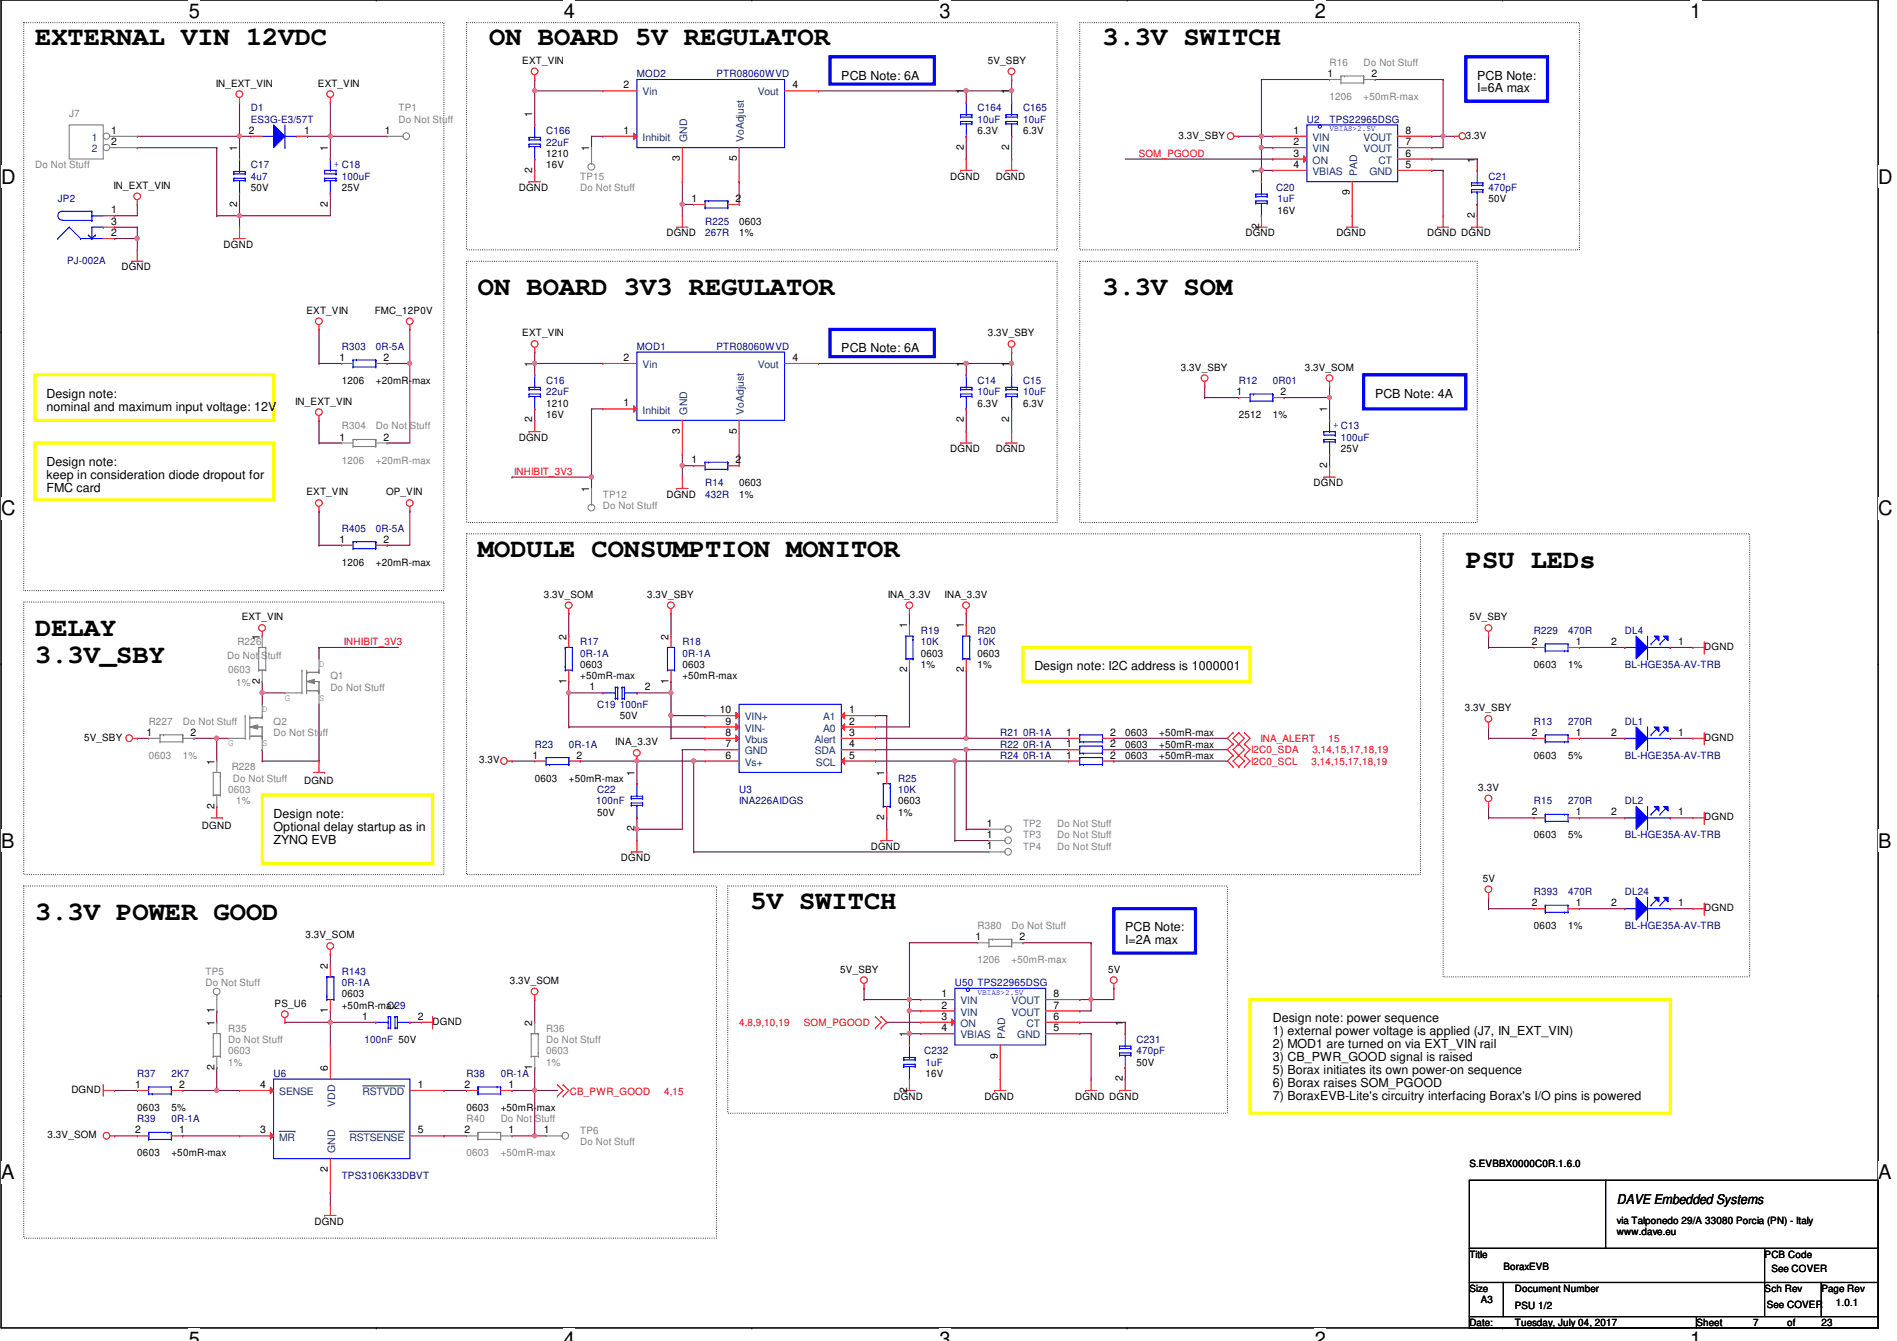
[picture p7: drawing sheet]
<svg xmlns="http://www.w3.org/2000/svg" width="297mm" height="210mm" viewBox="0 0 297 210" stroke-linecap="round" stroke-linejoin="round" font-family="sans-serif">
<defs><g id="words">
<g font-size="4.2">
<text x="5.5" y="7.1">EXTERNAL VIN 12VDC</text>
<text x="76.6" y="7.1">ON BOARD 5V REGULATOR</text>
<text x="172.6" y="7.1">3.3V SWITCH</text>
<text x="74.8" y="46.2">ON BOARD 3V3 REGULATOR</text>
<text x="172.6" y="46.2">3.3V SOM</text>
<text x="74.8" y="87.1">MODULE CONSUMPTION MONITOR</text>
<text x="229.5" y="88.9">PSU LEDs</text>
<text x="5.5" y="99.6">DELAY</text>
<text x="5.5" y="103.8">3.3V_SBY</text>
<text x="117.5" y="142.2">5V SWITCH</text>
<text x="5.5" y="144">3.3V POWER GOOD</text>
</g>
<g font-size="3.1">
<text x="29.5" y="2.8">5</text>
<text x="88.3" y="2.8">4</text>
<text x="147.1" y="2.8">3</text>
<text x="205.9" y="2.8">2</text>
<text x="264.7" y="2.8">1</text>
<text x=".2" y="28.7">D</text>
<text x="294.1" y="28.7">D</text>
<text x=".2" y="80.7">C</text>
<text x="294.1" y="80.7">C</text>
<text x=".2" y="132.7">B</text>
<text x="294.1" y="132.7">B</text>
<text x=".2" y="184.6">A</text>
<text x="294.1" y="184.6">A</text>
<text x="29.5" y="210.7">5</text>
<text x="88.3" y="210.7">4</text>
<text x="147.1" y="210.7">3</text>
<text x="205.9" y="210.7">2</text>
<text x="264.7" y="210.7">1</text>
</g>
<text font-size="2.1" x="253.2" y="188.5">DAVE Embedded Systems</text>
<g font-size="1.9">
<text x="131.7" y="12.4">PCB Note: 6A</text>
<text x="231.3" y="12.4">PCB Note:</text>
<text x="231.3" y="14.5">I=6A max</text>
<text x="131.7" y="55.1">PCB Note: 6A</text>
<text x="7.3" y="62.2">Design note:</text>
<text x="7.3" y="64.3">nominal and maximum input voltage: 12V</text>
<text x="215.3" y="62.2">PCB Note: 4A</text>
<text x="7.3" y="72.9">Design note:</text>
<text x="7.3" y="74.9">keep in consideration diode dropout for</text>
<text x="7.3" y="77">FMC card</text>
<text x="162" y="104.9">Design note: I2C address is 1000001</text>
<text x="42.8" y="128">Design note:</text>
<text x="42.8" y="130">Optional delay startup as in</text>
<text x="42.8" y="132.1">ZYNQ EVB</text>
<text x="176.2" y="145.8">PCB Note:</text>
<text x="176.2" y="147.8">I=2A max</text>
<text x="199.3" y="160">Design note: power sequence</text>
<text x="199.3" y="162.1">1) external power voltage is applied (J7, IN_EXT_VIN)</text>
<text x="199.3" y="164.1">2) MOD1 are turned on via EXT_VIN rail</text>
<text x="199.3" y="166.1">3) CB_PWR_GOOD signal is raised</text>
<text x="199.3" y="168.1">5) Borax initiates its own power-on sequence</text>
<text x="199.3" y="170.2">6) Borax raises SOM_PGOOD</text>
<text x="199.3" y="172.2">7) BoraxEVB-Lite's circuitry interfacing Borax's I/O pins is powered</text>
</g>
<g font-size="1.6">
<text x="81.8" y="10">EXT_VIN</text>
<text x="154.7" y="10">5V_SBY</text>
<text x="33.8" y="13.5">IN_EXT_VIN</text>
<text x="49.8" y="13.5">EXT_VIN</text>
<text x="97.6" y="13.8">2</text>
<text x="124.1" y="13.8">4</text>
<text x="150.9" y="14.8" transform="rotate(-90 150.9 14.8)">1</text>
<text x="158" y="14.8" transform="rotate(-90 158 14.8)">1</text>
<text x="207.9" y="12.1">1</text>
<text x="214.8" y="12.1">2</text>
<text x="17.4" y="21">1</text>
<text x="17.4" y="22.7">2</text>
<text x="37.1" y="23.7" transform="rotate(-90 37.1 23.7)">1</text>
<text x="38.9" y="21">2</text>
<text x="47.6" y="21">1</text>
<text x="51.3" y="23.7" transform="rotate(-90 51.3 23.7)">1</text>
<text x="60.3" y="21">1</text>
<text x="83.4" y="18.3" transform="rotate(-90 83.4 18.3)">1</text>
<text x="92.2" y="23.7" transform="rotate(-90 92.2 23.7)">1</text>
<text x="97.6" y="21">1</text>
<text x="150.9" y="23.5" transform="rotate(-90 150.9 23.5)">2</text>
<text x="153.1" y="21">6.3V</text>
<text x="158" y="23.5" transform="rotate(-90 158 23.5)">2</text>
<text x="160.2" y="21">6.3V</text>
<text x="184.5" y="21.7">3.3V_SBY</text>
<text x="202.5" y="21">1</text>
<text x="202.5" y="22.7">2</text>
<text x="220.1" y="22.7">7</text>
<text x="220.1" y="21">8</text>
<text x="229.5" y="21.7">3.3V</text>
<text x="17.8" y="29.5">IN_EXT_VIN</text>
<text x="39.3" y="29.9">50V</text>
<text x="53.5" y="29.9">25V</text>
<text x="81.2" y="29.9">DGND</text>
<text x="83.4" y="27" transform="rotate(-90 83.4 27)">2</text>
<text x="85.5" y="26.3">16V</text>
<text x="85.5" y="24.6">1210</text>
<text x="106.5" y="25.2" transform="rotate(-90 106.5 25.2)">3</text>
<text x="115.4" y="25.2" transform="rotate(-90 115.4 25.2)">5</text>
<text x="148.8" y="28.1">DGND</text>
<text x="155.9" y="28.1">DGND</text>
<text x="197.1" y="27.2" transform="rotate(-90 197.1 27.2)">1</text>
<text x="202.5" y="24.5">3</text>
<text x="202.5" y="26.3">4</text>
<text x="220.1" y="26.3">5</text>
<text x="220.1" y="24.5">6</text>
<text x="230.9" y="25.4" transform="rotate(-90 230.9 25.4)">1</text>
<text x="17.4" y="35.2">3</text>
<text x="17.4" y="33.4">1</text>
<text x="37.1" y="32.3" transform="rotate(-90 37.1 32.3)">2</text>
<text x="51.3" y="32.3" transform="rotate(-90 51.3 32.3)">2</text>
<text x="108.3" y="31.6">1</text>
<text x="115.2" y="31.6">2</text>
<text x="115.7" y="35.2">0603</text>
<text x="197.1" y="35.9" transform="rotate(-90 197.1 35.9)">2</text>
<text x="200" y="33.4">16V</text>
<text x="211.4" y="30.6" transform="rotate(-90 211.4 30.6)">9</text>
<text x="230.9" y="34.1" transform="rotate(-90 230.9 34.1)">2</text>
<text x="233.1" y="31.7">50V</text>
<text x="17.4" y="37">2</text>
<text x="35" y="38.8">DGND</text>
<text x="104.3" y="37">DGND</text>
<text x="115.7" y="37">1%</text>
<text x="195" y="37">DGND</text>
<text x="209.3" y="37">DGND</text>
<text x="223.5" y="37">DGND DGND</text>
<text x="19" y="42.3">DGND</text>
<text x="48" y="49.1">EXT_VIN</text>
<text x="58.7" y="49.1">FMC_12P0V</text>
<text x="81.8" y="52.7">EXT_VIN</text>
<text x="154.7" y="52.7">3.3V_SBY</text>
<text x="53.2" y="56.5">1</text>
<text x="60.1" y="56.5">2</text>
<text x="83.4" y="57.4" transform="rotate(-90 83.4 57.4)">1</text>
<text x="97.6" y="56.5">2</text>
<text x="124.1" y="56.5">4</text>
<text x="150.9" y="57.4" transform="rotate(-90 150.9 57.4)">1</text>
<text x="158" y="57.4" transform="rotate(-90 158 57.4)">1</text>
<text x="184.9" y="58">3.3V_SBY</text>
<text x="204.3" y="58">3.3V_SOM</text>
<text x="46.2" y="63.3">IN_EXT_VIN</text>
<text x="53.5" y="60.1">1206</text>
<text x="58.8" y="60.1">+20mR-max</text>
<text x="85.5" y="65.4">16V</text>
<text x="85.5" y="63.7">1210</text>
<text x="97.6" y="63.6">1</text>
<text x="153.1" y="63.7">6.3V</text>
<text x="160.2" y="63.7">6.3V</text>
<text x="193.6" y="61.8">1</text>
<text x="194" y="65.4">2512</text>
<text x="199.3" y="65.4">1%</text>
<text x="200.5" y="61.8">2</text>
<text x="207.8" y="64.6" transform="rotate(-90 207.8 64.6)">1</text>
<text x="53.2" y="69">1</text>
<text x="60.1" y="69">2</text>
<text x="81.2" y="69">DGND</text>
<text x="83.4" y="66.1" transform="rotate(-90 83.4 66.1)">2</text>
<text x="106.5" y="67.9" transform="rotate(-90 106.5 67.9)">3</text>
<text x="115.4" y="67.9" transform="rotate(-90 115.4 67.9)">5</text>
<text x="148.8" y="70.8">DGND</text>
<text x="150.9" y="66.1" transform="rotate(-90 150.9 66.1)">2</text>
<text x="155.9" y="70.8">DGND</text>
<text x="158" y="66.1" transform="rotate(-90 158 66.1)">2</text>
<text x="210" y="70.8">25V</text>
<text x="48" y="77.6">EXT_VIN</text>
<text x="60.4" y="77.6">OP_VIN</text>
<text x="92.2" y="77" transform="rotate(-90 92.2 77)">1</text>
<text x="104.3" y="77.9">DGND</text>
<text x="108.3" y="72.5">1</text>
<text x="115.2" y="72.5">2</text>
<text x="115.7" y="76.1">0603</text>
<text x="115.7" y="77.9">1%</text>
<text x="205.7" y="76.1">DGND</text>
<text x="207.8" y="73.2" transform="rotate(-90 207.8 73.2)">2</text>
<text x="53.2" y="85">1</text>
<text x="53.5" y="88.6">1206</text>
<text x="58.8" y="88.6">+20mR-max</text>
<text x="60.1" y="85">2</text>
<text x="85.2" y="93.6">3.3V_SOM</text>
<text x="101.3" y="93.6">3.3V_SBY</text>
<text x="139" y="93.6">INA_3.3V</text>
<text x="147.9" y="93.6">INA_3.3V</text>
<text x="37.8" y="97.1">EXT_VIN</text>
<text x="40.7" y="100.1" transform="rotate(-90 40.7 100.1)">1</text>
<text x="88.7" y="100.1" transform="rotate(-90 88.7 100.1)">2</text>
<text x="104.7" y="100.1" transform="rotate(-90 104.7 100.1)">2</text>
<text x="142" y="98.3" transform="rotate(-90 142 98.3)">1</text>
<text x="150.9" y="98.3" transform="rotate(-90 150.9 98.3)">1</text>
<text x="230.1" y="97.1">5V_SBY</text>
<text x="239.9" y="101">2</text>
<text x="246.8" y="101">1</text>
<text x="252.3" y="101">2</text>
<text x="262.8" y="101">1</text>
<text x="266.9" y="101.7">DGND</text>
<text x="40.7" y="107" transform="rotate(-90 40.7 107)">2</text>
<text x="88.7" y="107" transform="rotate(-90 88.7 107)">1</text>
<text x="90.8" y="104.6">0603</text>
<text x="90.8" y="106.3">+50mR-max</text>
<text x="104.7" y="107" transform="rotate(-90 104.7 107)">1</text>
<text x="106.8" y="104.6">0603</text>
<text x="106.8" y="106.3">+50mR-max</text>
<text x="142" y="105.2" transform="rotate(-90 142 105.2)">2</text>
<text x="144.2" y="102.8">0603</text>
<text x="144.2" y="104.6">1%</text>
<text x="150.9" y="105.2" transform="rotate(-90 150.9 105.2)">2</text>
<text x="153.1" y="102.8">0603</text>
<text x="153.1" y="104.6">1%</text>
<text x="240.2" y="104.6">0603</text>
<text x="245.5" y="104.6">1%</text>
<text x="92.3" y="108.1">1</text>
<text x="97.1" y="112.6">50V</text>
<text x="101" y="108.1">2</text>
<text x="112.7" y="111.6">10</text>
<text x="113.6" y="113.4">9</text>
<text x="133" y="111.6">1</text>
<text x="133" y="113.4">2</text>
<text x="229.4" y="111.3">3.3V_SBY</text>
<text x="13.2" y="116">5V_SBY</text>
<text x="22.9" y="115.2">1</text>
<text x="29.8" y="115.2">2</text>
<text x="33.6" y="119.7" transform="rotate(-90 33.6 119.7)">1</text>
<text x="75" y="119.5">3.3V</text>
<text x="83.4" y="118.7">1</text>
<text x="90.3" y="118.7">2</text>
<text x="96.3" y="116.7">INA_3.3V</text>
<text x="113.6" y="118.7">6</text>
<text x="113.6" y="117">7</text>
<text x="113.6" y="115.2">8</text>
<text x="133" y="117">4</text>
<text x="133" y="118.7">5</text>
<text x="133" y="115.2">3</text>
<text x="167" y="115.2">1</text>
<text x="167" y="117">1</text>
<text x="167" y="118.7">1</text>
<text x="173.9" y="115.2">2</text>
<text x="173.9" y="117">2</text>
<text x="173.9" y="118.7">2</text>
<text x="176.2" y="115.2">0603</text>
<text x="176.2" y="117">0603</text>
<text x="176.2" y="118.8">0603</text>
<text x="181.5" y="115.2">+50mR-max</text>
<text x="181.5" y="117">+50mR-max</text>
<text x="181.5" y="118.8">+50mR-max</text>
<text x="239.9" y="115.2">2</text>
<text x="240.2" y="118.8">0603</text>
<text x="245.5" y="118.8">5%</text>
<text x="246.8" y="115.2">1</text>
<text x="252.3" y="115.2">2</text>
<text x="262.8" y="115.2">1</text>
<text x="266.9" y="116">DGND</text>
<text x="47.6" y="122.7">DGND</text>
<text x="83.7" y="122.3">0603</text>
<text x="89.1" y="122.3">+50mR-max</text>
<text x="99.4" y="121.5" transform="rotate(-90 99.4 121.5)">1</text>
<text x="138.5" y="121.5" transform="rotate(-90 138.5 121.5)">1</text>
<text x="140.6" y="125.9">0603</text>
<text x="231.5" y="123.8">3.3V</text>
<text x="31.6" y="129.8">DGND</text>
<text x="33.6" y="126.6" transform="rotate(-90 33.6 126.6)">2</text>
<text x="93.5" y="127.7">50V</text>
<text x="99.4" y="130.1" transform="rotate(-90 99.4 130.1)">2</text>
<text x="138.5" y="128.4" transform="rotate(-90 138.5 128.4)">2</text>
<text x="140.6" y="127.7">1%</text>
<text x="154.5" y="131.2">1</text>
<text x="154.5" y="129.4">1</text>
<text x="239.9" y="127.6">2</text>
<text x="240.2" y="131.2">0603</text>
<text x="245.5" y="131.2">5%</text>
<text x="246.8" y="127.6">1</text>
<text x="252.3" y="127.6">2</text>
<text x="262.8" y="127.6">1</text>
<text x="266.9" y="128.4">DGND</text>
<text x="97.2" y="134.8">DGND</text>
<text x="136.4" y="133">DGND</text>
<text x="154.5" y="133">1</text>
<text x="232.2" y="138">5V</text>
<text x="239.9" y="141.9">2</text>
<text x="246.8" y="141.9">1</text>
<text x="252.3" y="141.9">2</text>
<text x="262.8" y="141.9">1</text>
<text x="266.9" y="142.6">DGND</text>
<text x="47.8" y="146.9">3.3V_SOM</text>
<text x="152.7" y="147.2">1</text>
<text x="159.6" y="147.2">2</text>
<text x="240.2" y="145.5">0603</text>
<text x="245.5" y="145.5">1%</text>
<text x="51.3" y="151.7" transform="rotate(-90 51.3 151.7)">2</text>
<text x="79.8" y="154">3.3V_SOM</text>
<text x="131.6" y="152.2">5V_SBY</text>
<text x="173.5" y="152.2">5V</text>
<text x="33.6" y="160.6" transform="rotate(-90 33.6 160.6)">1</text>
<text x="33.6" y="158.6" transform="rotate(-90 33.6 158.6)">1</text>
<text x="43" y="157.6">PS_U6</text>
<text x="51.3" y="158.6" transform="rotate(-90 51.3 158.6)">1</text>
<text x="53.5" y="156.1">0603</text>
<text x="53.5" y="157.9">+50mR-max</text>
<text x="56.7" y="159.6">1</text>
<text x="65.4" y="159.6">2</text>
<text x="67.7" y="160.4">DGND</text>
<text x="83.4" y="160.6" transform="rotate(-90 83.4 160.6)">2</text>
<text x="147.4" y="156.1">1</text>
<text x="147.4" y="157.9">2</text>
<text x="147.4" y="159.6">3</text>
<text x="147.4" y="161.4">4</text>
<text x="165" y="161.4">5</text>
<text x="165" y="159.6">6</text>
<text x="165" y="157.9">7</text>
<text x="165" y="156.1">8</text>
<text x="175.8" y="160.6" transform="rotate(-90 175.8 160.6)">1</text>
<text x="33.6" y="167.5" transform="rotate(-90 33.6 167.5)">2</text>
<text x="51.3" y="167.7" transform="rotate(-90 51.3 167.7)">6</text>
<text x="83.4" y="167.5" transform="rotate(-90 83.4 167.5)">1</text>
<text x="142" y="162.3" transform="rotate(-90 142 162.3)">1</text>
<text x="156.2" y="165.7" transform="rotate(-90 156.2 165.7)">9</text>
<text x="178" y="166.8">50V</text>
<text x="11.2" y="171.1">DGND</text>
<text x="21.2" y="170.3">1</text>
<text x="21.5" y="173.9">0603</text>
<text x="26.8" y="173.9">5%</text>
<text x="28.1" y="170.3">2</text>
<text x="40.7" y="170.3">4</text>
<text x="65.4" y="170.3">1</text>
<text x="72.7" y="170.3">2</text>
<text x="73.1" y="173.9">0603</text>
<text x="78.4" y="173.9">+50mR-max</text>
<text x="79.6" y="170.3">1</text>
<text x="139.9" y="172.1">DGND</text>
<text x="142" y="171" transform="rotate(-90 142 171)">2</text>
<text x="144.9" y="168.6">16V</text>
<text x="154.1" y="172.1">DGND</text>
<text x="168.4" y="172.1">DGND DGND</text>
<text x="175.8" y="169.2" transform="rotate(-90 175.8 169.2)">2</text>
<text x="7.4" y="178.2">3.3V_SOM</text>
<text x="21.2" y="177.4">2</text>
<text x="28.1" y="177.4">1</text>
<text x="40.7" y="177.4">3</text>
<text x="65.4" y="177.4">5</text>
<text x="72.7" y="177.4">2</text>
<text x="79.6" y="177.4">1</text>
<text x="85.2" y="177.4">1</text>
<text x="21.5" y="181">0603</text>
<text x="26.8" y="181">+50mR-max</text>
<text x="51.3" y="183.5" transform="rotate(-90 51.3 183.5)">2</text>
<text x="230.1" y="182.6">S.EVBBX0000C0R.1.6.0</text>
<text x="49.2" y="191.7">DGND</text>
<text x="253.2" y="191.5">via Talponedo 29/A 33080 Porcia (PN) - Italy</text>
<text x="230.1" y="196.8">Title</text>
<text x="253.2" y="193.3">www.dave.eu</text>
<text x="276.3" y="196.8">PCB Code</text>
<text x="230.1" y="202.2">Size</text>
<text x="231.9" y="204">A3</text>
<text x="235.4" y="198.8">BoraxEVB</text>
<text x="237.2" y="202.2">Document Number</text>
<text x="276.3" y="202.2">Sch Rev</text>
<text x="277.4" y="199.1">See COVER</text>
<text x="285.2" y="202.2">Page Rev</text>
<text x="230.1" y="207.5">Date:</text>
<text x="237.2" y="207.5">Tuesday, July 04, 2017</text>
<text x="237.2" y="204.9">PSU 1/2</text>
<text x="265.6" y="207.5">Sheet</text>
<text x="274.5" y="207.5">7</text>
<text x="276.6" y="204.7">See COVER</text>
<text x="279.9" y="207.5">of</text>
<text x="285.2" y="207.5">23</text>
<text x="287.5" y="204.5">1.0.1</text>
</g>
<g font-size="1.6" fill="#7f7f7f">
<text x="208.2" y="10.3">R16</text>
<text x="213.5" y="10.3">Do Not Stuff</text>
<text x="62.4" y="17.4">TP1</text>
<text x="208.2" y="15.7">1206</text>
<text x="213.5" y="15.7">+50mR-max</text>
<text x="10.8" y="18.3">J7</text>
<text x="62.4" y="19.2">Do Not Stuff</text>
<text x="5.5" y="26.3">Do Not Stuff</text>
<text x="90.8" y="28.1">TP15</text>
<text x="90.8" y="29.9">Do Not Stuff</text>
<text x="53.5" y="67.2">R304</text>
<text x="58.8" y="67.2">Do Not Stuff</text>
<text x="53.5" y="72.6">1206</text>
<text x="58.8" y="72.6">+20mR-max</text>
<text x="94.4" y="77.9">TP12</text>
<text x="94.4" y="79.7">Do Not Stuff</text>
<text x="37.2" y="101">R226</text>
<text x="35.6" y="103.1">Do Not Stuff</text>
<text x="35.7" y="105.3">0603</text>
<text x="37" y="107.4">1%</text>
<text x="50" y="104.4">D</text>
<text x="51.7" y="106.3">Q1</text>
<text x="23.3" y="113.5">R227</text>
<text x="28.6" y="113.5">Do Not Stuff</text>
<text x="41.1" y="111.5">D</text>
<text x="42.8" y="113.5">Q2</text>
<text x="44.6" y="109.7">G</text>
<text x="50" y="109.7">S</text>
<text x="51.7" y="108.1">Do Not Stuff</text>
<text x="23.3" y="118.8">0603</text>
<text x="28.6" y="118.8">1%</text>
<text x="35.7" y="116.8">G</text>
<text x="41.1" y="116.8">S</text>
<text x="42.8" y="115.2">Do Not Stuff</text>
<text x="35.7" y="124.1">0603</text>
<text x="36.3" y="120.6">R228</text>
<text x="36.4" y="122.3">Do Not Stuff</text>
<text x="37" y="125.9">1%</text>
<text x="160.2" y="131.2">TP3</text>
<text x="160.2" y="129.5">TP2</text>
<text x="165.5" y="131.2">Do Not Stuff</text>
<text x="165.5" y="129.5">Do Not Stuff</text>
<text x="160.2" y="133">TP4</text>
<text x="165.5" y="133">Do Not Stuff</text>
<text x="153.1" y="145.5">R380</text>
<text x="158.4" y="145.5">Do Not Stuff</text>
<text x="32.2" y="152.6">TP5</text>
<text x="32.2" y="154.3">Do Not Stuff</text>
<text x="153.1" y="150.8">1206</text>
<text x="158.4" y="150.8">+50mR-max</text>
<text x="35.7" y="161.5">R35</text>
<text x="85.5" y="161.5">R36</text>
<text x="35.7" y="163.2">Do Not Stuff</text>
<text x="35.7" y="165">0603</text>
<text x="35.7" y="166.8">1%</text>
<text x="85.5" y="163.2">Do Not Stuff</text>
<text x="85.5" y="165">0603</text>
<text x="85.5" y="166.8">1%</text>
<text x="73.1" y="175.7">R40</text>
<text x="78.4" y="175.7">Do Not Stuff</text>
<text x="90.8" y="177.5">TP6</text>
<text x="90.8" y="179.2">Do Not Stuff</text>
<text x="73.1" y="181">0603</text>
<text x="78.4" y="181">+50mR-max</text>
</g>
<g font-size="1.6" fill="#00007f">
<text x="39.3" y="17.4">D1</text>
<text x="99.7" y="12.1">MOD2</text>
<text x="112.2" y="12.1">PTR08060WVD</text>
<text x="153.1" y="17.4">C164</text>
<text x="160.2" y="17.4">C165</text>
<text x="39.3" y="19.2">ES3G-E3/57T</text>
<text x="85.5" y="21">C166</text>
<text x="85.5" y="22.8">22uF</text>
<text x="153.1" y="19.2">10uF</text>
<text x="160.2" y="19.2">10uF</text>
<text x="204.6" y="19.2">U2</text>
<text x="208.2" y="19.2">TPS22965DSG</text>
<text x="39.3" y="26.3">C17</text>
<text x="39.3" y="28.1">4u7</text>
<text x="53.5" y="28.1">100uF</text>
<text x="199.9" y="29.9">C20</text>
<text x="233.1" y="28.1">C21</text>
<text x="233.1" y="29.9">470pF</text>
<text x="9.1" y="31.7">JP2</text>
<text x="110.4" y="35.2">R225</text>
<text x="200" y="31.7">1uF</text>
<text x="10.5" y="41.3">PJ-002A</text>
<text x="110.4" y="37">267R</text>
<text x="53.5" y="54.8">R303</text>
<text x="58.8" y="54.8">0R-5A</text>
<text x="99.7" y="54.8">MOD1</text>
<text x="112.2" y="54.8">PTR08060WVD</text>
<text x="85.5" y="60.1">C16</text>
<text x="85.5" y="61.9">22uF</text>
<text x="153.1" y="60.1">C14</text>
<text x="153.1" y="61.9">10uF</text>
<text x="160.2" y="60.1">C15</text>
<text x="160.2" y="61.9">10uF</text>
<text x="194" y="60.1">R12</text>
<text x="199.3" y="60.1">0R01</text>
<text x="210" y="69">100uF</text>
<text x="110.4" y="76.1">R14</text>
<text x="110.4" y="77.9">432R</text>
<text x="53.5" y="83.2">R405</text>
<text x="58.8" y="83.2">0R-5A</text>
<text x="90.8" y="101">R17</text>
<text x="106.8" y="101">R18</text>
<text x="144.2" y="99.2">R19</text>
<text x="144.2" y="101">10K</text>
<text x="153.1" y="99.2">R20</text>
<text x="153.1" y="101">10K</text>
<text x="240.2" y="99.2">R229</text>
<text x="245.5" y="99.2">470R</text>
<text x="254.4" y="99.2">DL4</text>
<text x="90.8" y="102.8">0R-1A</text>
<text x="106.8" y="102.8">0R-1A</text>
<text x="254.4" y="104.6">BL-HGE35A-AV-TRB</text>
<text x="93.5" y="110.8">C19 100nF</text>
<text x="240.2" y="113.5">R13</text>
<text x="245.5" y="113.5">270R</text>
<text x="254.4" y="113.5">DL1</text>
<text x="83.7" y="117">R23</text>
<text x="89.1" y="117">0R-1A</text>
<text x="156.6" y="115.2">R21 0R-1A</text>
<text x="156.6" y="117">R22 0R-1A</text>
<text x="156.6" y="118.8">R24 0R-1A</text>
<text x="254.4" y="118.8">BL-HGE35A-AV-TRB</text>
<text x="93.3" y="125.9">100nF</text>
<text x="93.5" y="124.1">C22</text>
<text x="115.7" y="124.1">U3</text>
<text x="115.7" y="125.9">INA226AIDGS</text>
<text x="140.6" y="122.3">R25</text>
<text x="140.6" y="124.1">10K</text>
<text x="240.2" y="125.9">R15</text>
<text x="245.5" y="125.9">270R</text>
<text x="254.4" y="125.9">DL2</text>
<text x="254.4" y="131.2">BL-HGE35A-AV-TRB</text>
<text x="240.2" y="140.1">R393</text>
<text x="245.5" y="140.1">470R</text>
<text x="254.4" y="140.1">DL24</text>
<text x="254.4" y="145.5">BL-HGE35A-AV-TRB</text>
<text x="53.5" y="152.6">R143</text>
<text x="53.5" y="154.3">0R-1A</text>
<text x="149.5" y="154.3">U50 TPS22965DSG</text>
<text x="60.6" y="157.9">C29</text>
<text x="57.1" y="163.2">100nF 50V</text>
<text x="144.7" y="165">C232</text>
<text x="144.9" y="166.8">1uF</text>
<text x="178" y="163.2">C231</text>
<text x="178" y="165">470pF</text>
<text x="21.5" y="168.6">R37</text>
<text x="26.8" y="168.6">2K7</text>
<text x="42.8" y="168.6">U6</text>
<text x="73.1" y="168.6">R38</text>
<text x="78.4" y="168.6">0R-1A</text>
<text x="21.5" y="175.7">R39</text>
<text x="26.8" y="175.7">0R-1A</text>
<text x="53.5" y="184.6">TPS3106K33DBVT</text>
</g>
<g font-size="1.6" fill="#00407f">
<text x="100.6" y="14.9">Vin</text>
<text x="118.7" y="14.9">Vout</text>
<text x="14.4" y="22.1">1</text>
<text x="14.4" y="23.8">2</text>
<text x="100.6" y="22.1">Inhibit</text>
<text x="107.6" y="22.2" transform="rotate(-90 107.6 22.2)">GND</text>
<text x="116.5" y="22.2" transform="rotate(-90 116.5 22.2)">VoAdjust</text>
<text x="205.5" y="22.1">VIN</text>
<text x="205.5" y="23.8">VIN</text>
<text x="213.5" y="23.8">VOUT</text>
<text x="213.5" y="22.1">VOUT</text>
<text x="205.5" y="25.6">ON</text>
<text x="205.5" y="27.4">VBIAS</text>
<text x="212.5" y="27.6" transform="rotate(-90 212.5 27.6)">PAD</text>
<text x="214.4" y="27.4">GND</text>
<text x="215.9" y="25.6">CT</text>
<text x="100.6" y="57.6">Vin</text>
<text x="118.7" y="57.6">Vout</text>
<text x="100.6" y="64.7">Inhibit</text>
<text x="107.6" y="64.9" transform="rotate(-90 107.6 64.9)">GND</text>
<text x="116.5" y="64.9" transform="rotate(-90 116.5 64.9)">VoAdjust</text>
<text x="116.6" y="112.7">VIN+</text>
<text x="128.9" y="112.7">A1</text>
<text x="116.6" y="119.8">Vs+</text>
<text x="116.6" y="118.1">GND</text>
<text x="116.6" y="114.5">VIN-</text>
<text x="116.6" y="116.3">Vbus</text>
<text x="127.5" y="116.3">Alert</text>
<text x="127.6" y="118.1">SDA</text>
<text x="127.8" y="119.8">SCL</text>
<text x="128.9" y="114.5">A0</text>
<text x="150.4" y="157.2">VIN</text>
<text x="150.4" y="159">VIN</text>
<text x="150.4" y="160.7">ON</text>
<text x="158.4" y="159">VOUT</text>
<text x="158.4" y="157.2">VOUT</text>
<text x="160.7" y="160.7">CT</text>
<text x="150.4" y="162.5">VBIAS</text>
<text x="157.4" y="162.7" transform="rotate(-90 157.4 162.7)">PAD</text>
<text x="159.3" y="162.5">GND</text>
<text x="43.7" y="171.4">SENSE</text>
<text x="52.5" y="173.3" transform="rotate(-90 52.5 173.3)">VDD</text>
<text x="56.8" y="171.4">RSTVDD</text>
<text x="43.7" y="178.5">MR</text>
<text x="54.7" y="178.5">RSTSENSE</text>
<text x="52.5" y="180.5" transform="rotate(-90 52.5 180.5)">GND</text>
</g>
<g font-size="1.6" fill="#00f">
<text x="52.3" y="26.1">+ C18</text>
<text x="208.7" y="67">+ C13</text>
</g>
<g font-size="1.6" fill="#f00">
<text x="178.3" y="24.6">SOM_PGOOD</text>
<text x="80.5" y="74.3">INHIBIT_3V3</text>
<text x="53.8" y="101">INHIBIT_3V3</text>
<text x="195.9" y="119.7">I2C0_SCL</text>
<text x="195.9" y="117.9">I2C0_SDA</text>
<text x="197.4" y="116.1">INA_ALERT</text>
<text x="205.4" y="119.7">3,14,15,17,18,19</text>
<text x="205.5" y="117.9">3,14,15,17,18,19</text>
<text x="208" y="116.1">15</text>
<text x="115.7" y="160.6">4,8,9,10,19</text>
<text x="125.9" y="160.6">SOM_PGOOD</text>
<text x="89.2" y="171.4">CB_PWR_GOOD</text>
<text x="104" y="171.4">4,15</text>
</g>
<g font-size="1.2" fill="#00f">
<text x="208.2" y="20.6">VBIAS&gt;2.5V</text>
<text x="153.1" y="155.7">VBIAS&gt;2.5V</text>
</g>
</g></defs>
<path d="M.2 0h293.9v207.9h-293.9z" fill="none" stroke="#000" stroke-width=".17"/>
<g fill="#fff">
<path d="M29.5 0h1.8v3.5h-1.8z"/>
<path d="M29.5 207.9h1.8v2h-1.8z"/>
</g>
<path d="M58.9 0h.1M58.9 207.9h.1" fill="none" stroke="#000" stroke-width=".17"/>
<g fill="#fff">
<path d="M88.3 0h1.7v3.5h-1.7z"/>
<path d="M88.3 207.9h1.7v2h-1.7z"/>
</g>
<path d="M117.7 0h.1M117.7 207.9h.1" fill="none" stroke="#000" stroke-width=".17"/>
<g fill="#fff">
<path d="M147.1 0h1.7v3.5h-1.7z"/>
<path d="M147.1 207.9h1.7v2h-1.7z"/>
</g>
<path d="M176.5 0h.1M176.5 207.9h.1" fill="none" stroke="#000" stroke-width=".17"/>
<g fill="#fff">
<path d="M205.9 0h1.7v3.5h-1.7z"/>
<path d="M205.9 207.9h1.7v2h-1.7z"/>
</g>
<path d="M235.3 0h.1M235.3 207.9h.1" fill="none" stroke="#000" stroke-width=".17"/>
<g fill="#fff">
<path d="M264.7 0h1.7v3.5h-1.7z"/>
<path d="M264.7 207.9h1.7v2h-1.7z"/>
<path d="M.2 26h2.2v3.4h-2.2z"/>
<path d="M294.1 26h2.2v3.4h-2.2z"/>
<path d="M.2 77.9h2.2v3.5h-2.2z"/>
<path d="M294.1 77.9h2.2v3.5h-2.2z"/>
</g>
<path d="M.2 51.9h.1M294.1 51.9h.1" fill="none" stroke="#000" stroke-width=".17"/>
<g fill="#fff">
<path d="M.2 129.9h2v3.4h-2z"/>
<path d="M294.1 129.9h2.1v3.4h-2.1z"/>
</g>
<path d="M.2 103.9h.1M294.1 103.9h.1" fill="none" stroke="#000" stroke-width=".17"/>
<path d="M.2 103.9h.1M294.1 103.9h.1" fill="none" stroke="#000" stroke-width=".16"/>
<g fill="#fff">
<path d="M.2 181.8h2v3.5h-2z"/>
<path d="M294.1 181.8h2.1v3.5h-2.1z"/>
</g>
<path d="M.2 155.9h.1M294.1 155.9h.1" fill="none" stroke="#000" stroke-width=".17"/>
<path d="M130 8.9h16.3v4.3h-16.3zM229.5 8.9h12.8v6.9h-12.8zM130 51.6h16.3v4.2h-16.3zM213.5 58.7h16v5.3h-16zM174.4 142.2h12.8v7h-12.8z" fill="none" stroke="#00f" stroke-width=".51"/>
<path d="M3.7 3.6h65.8v88.9h-65.8zM73.1 3.6h92.4v35.5h-92.4zM169.1 3.6h78.2v35.5h-78.2zM73.1 40.9h92.4v40.9h-92.4zM169.1 40.9h62.2v40.9h-62.2zM3.7 94.2h65.8v42.7h-65.8zM73.1 83.6h149.3v53.3h-149.3zM226 83.6h48v69.3h-48zM3.7 138.7h108.5v55.1h-108.5zM114 138.7h78.2v35.5h-78.2z" fill="none" stroke="#000" stroke-width=".17" stroke-dasharray="0 .3"/>
<path d="M5.5 58.7h37.3v7.1h-37.3zM5.5 69.3h37.3v8.9h-37.3zM160.2 101.3h35.5v5.4h-35.5zM41.1 124.5h26.6v10.6h-26.6zM195.7 156.5h65.8v17.7h-65.8z" fill="none" stroke="#ff0" stroke-width=".51"/>
<path d="M51.7 16h.1M51.7 16v8.9M21.5 21.3h.1M21.5 21.3h16M51.7 30.2h.1M51.7 21.3h.1M51.7 30.2v3.6" fill="none" stroke="#7f0040" stroke-width=".17"/>
<circle cx="37.5" cy="21.3" r=".32" fill="#f0f"/>
<circle cx="37.5" cy="21.3" r=".32" fill="none" stroke="#f0f" stroke-width=".17"/>
<path d="M33.9 23.1h.1M33.9 33.8h.1M33.9 23.1v10.7M33.9 33.8h3.6M37.5 33.8h.1M37.5 21.3h.1M37.5 21.3h1.8M37.5 21.3v3.6M37.5 30.2v3.6M48.2 21.3h.1M48.2 21.3h3.5" fill="none" stroke="#7f0040" stroke-width=".17"/>
<circle cx="37.5" cy="33.8" r=".32" fill="#f0f"/>
<circle cx="37.5" cy="33.8" r=".32" fill="none" stroke="#f0f" stroke-width=".17"/>
<path d="M21.5 23.1h.1M21.5 23.1h12.4M51.7 21.3h.1M51.7 21.3h8.9" fill="none" stroke="#7f0040" stroke-width=".17"/>
<circle cx="51.7" cy="21.3" r=".32" fill="#f0f"/>
<circle cx="51.7" cy="21.3" r=".32" fill="none" stroke="#f0f" stroke-width=".17"/>
<path d="M105.1 106.7h.1M105.1 106.7v1.8M106.8 117.3h.1M106.8 117.3v12.5M106.8 117.3h3.6M99.7 129.8h.1M99.7 129.8v1.8" fill="none" stroke="#7f0040" stroke-width=".17"/>
<circle cx="105" cy="108.4" r=".32" fill="#f0f"/>
<circle cx="105" cy="108.4" r=".32" fill="none" stroke="#f0f" stroke-width=".17"/>
<path d="M105.1 112h.1M105.1 112h5.3" fill="none" stroke="#7f0040" stroke-width=".17"/>
<circle cx="105" cy="112" r=".32" fill="#f0f"/>
<circle cx="105" cy="112" r=".32" fill="none" stroke="#f0f" stroke-width=".17"/>
<path d="M89.1 113.8h.1M89.1 106.7h.1M89.1 108.5h.1M89.1 113.8h21.3M89.1 106.7v1.8M89.1 108.5h5.3M99.7 108.5h.1M99.7 108.5h5.4M105.1 108.5h.1M105.1 108.5v3.5" fill="none" stroke="#7f0040" stroke-width=".17"/>
<circle cx="89" cy="108.4" r=".32" fill="#f0f"/>
<circle cx="89" cy="108.4" r=".32" fill="none" stroke="#f0f" stroke-width=".17"/>
<g fill="none" stroke="#7f0040" stroke-width=".17">
<path d="M142.4 96h.1M142.4 96v1.8M89.1 108.5h.1M89.1 108.5v5.3M137.1 112h.1M137.1 113.8h.1M137.1 117.3h.1M137.1 112h1.7M137.1 117.3h14.2M138.8 112h.1M138.8 112v8.9M142.4 104.9h.1"/>
<path d="M142.4 104.9v8.9h-5.3M138.8 128h.1M138.8 128v1.8"/>
</g>
<circle cx="151.3" cy="117.3" r=".32" fill="#f0f"/>
<circle cx="151.3" cy="117.3" r=".32" fill="none" stroke="#f0f" stroke-width=".17"/>
<path d="M137.1 119.1h.1M137.1 119.1h12.4M174.4 117.3h.1M174.4 119.1h.1M174.4 117.3h17.8M174.4 119.1h17.8" fill="none" stroke="#7f0040" stroke-width=".17"/>
<circle cx="149.5" cy="119.1" r=".32" fill="#f0f"/>
<circle cx="149.5" cy="119.1" r=".32" fill="none" stroke="#f0f" stroke-width=".17"/>
<path d="M151.3 96h.1M151.3 96v1.8M137.1 115.6h.1M137.1 115.6h14.2" fill="none" stroke="#7f0040" stroke-width=".17"/>
<circle cx="151.3" cy="115.5" r=".32" fill="#f0f"/>
<circle cx="151.3" cy="115.5" r=".32" fill="none" stroke="#f0f" stroke-width=".17"/>
<g fill="none" stroke="#7f0040" stroke-width=".17">
<path d="M89.1 96h.1M89.1 96v3.6M105.1 96h.1M105.1 96v3.6M99.7 119.1h.1M99.7 119.1v3.6M99.7 119.1h8.9M105.1 115.6h.1M105.1 112h.1M105.1 112v3.6M105.1 115.6h5.3M151.3 115.6h.1"/>
<path d="M151.3 104.9v10.7M99.7 128h.1M99.7 128v1.8"/>
</g>
<circle cx="99.7" cy="129.8" r=".32" fill="#f0f"/>
<circle cx="99.7" cy="129.8" r=".32" fill="none" stroke="#f0f" stroke-width=".17"/>
<g fill="none" stroke="#7f0040" stroke-width=".17">
<path d="M80.2 119.1h.1M80.2 119.1h3.5M90.8 119.1h.1M90.8 119.1h8.9M149.5 119.1h.1M149.5 119.1v12.5M149.5 119.1h17.8M151.3 115.6h.1M151.3 117.3h.1M151.3 115.6h16M151.3 117.3v12.5M151.3 117.3h16"/>
<path d="M174.4 115.6h.1M174.4 115.6h17.8M149.5 131.6h.1M149.5 131.6h5.4M151.3 129.8h.1M151.3 129.8h3.6"/>
</g>
<circle cx="99.7" cy="119.1" r=".32" fill="#f0f"/>
<circle cx="99.7" cy="119.1" r=".32" fill="none" stroke="#f0f" stroke-width=".17"/>
<path d="M108.6 119.1h.1M108.6 119.1v14.2M108.6 133.3h.1M108.6 133.3h46.3" fill="none" stroke="#7f0040" stroke-width=".17"/>
<circle cx="108.6" cy="119.1" r=".32" fill="#f0f"/>
<circle cx="108.6" cy="119.1" r=".32" fill="none" stroke="#f0f" stroke-width=".17"/>
<g fill="none" stroke="#7f0040" stroke-width=".17">
<path d="M194 21.3h.1M194 21.3h5.3M197.5 21.3h.1M197.5 23.1h.1M197.5 26.7h.1M197.5 21.3v5.4M197.5 23.1h1.8M197.5 26.7h1.8M226 21.3h.1M226 21.3h1.7M226 21.3v1.8M83.7 55.1h.1"/>
<path d="M83.7 55.1v1.8M151.3 56.9h.1M151.3 56.9v1.8M158.4 56.9h.1M158.4 56.9v1.8M83.7 64h.1M83.7 64v1.8M151.3 64h.1M151.3 64v3.6M158.4 64h.1M158.4 64v3.6M108.6 119.1h.1"/>
<path d="M108.6 119.1h1.8M99.7 129.8h.1M99.7 129.8h7.1"/>
</g>
<circle cx="197.5" cy="26.6" r=".32" fill="#f0f"/>
<circle cx="197.5" cy="26.6" r=".32" fill="none" stroke="#f0f" stroke-width=".17"/>
<circle cx="197.5" cy="23.1" r=".32" fill="#f0f"/>
<circle cx="197.5" cy="23.1" r=".32" fill="none" stroke="#f0f" stroke-width=".17"/>
<g fill="none" stroke="#7f0040" stroke-width=".17">
<path d="M197.5 12.4h.1M197.5 12.4v8.9M215.3 12.4h.1M215.3 12.4h10.7M176.2 24.9h23.1M197.5 26.7h.1M197.5 26.7v1.7M199.3 24.9h.1M224.2 26.7h.1M224.2 24.9h.1M224.2 26.7h1.8M224.2 24.9h7.1"/>
<path d="M226 26.7h.1M226 26.7v7.1M231.3 24.9h.1M231.3 32h.1M231.3 24.9v1.8M231.3 32v1.8"/>
</g>
<circle cx="197.5" cy="21.3" r=".32" fill="#f0f"/>
<circle cx="197.5" cy="21.3" r=".32" fill="none" stroke="#f0f" stroke-width=".17"/>
<path d="M197.5 12.4h.1M197.5 12.4h10.7M226 12.4h.1M226 12.4v8.9" fill="none" stroke="#7f0040" stroke-width=".17"/>
<circle cx="225.9" cy="21.3" r=".32" fill="#f0f"/>
<circle cx="225.9" cy="21.3" r=".32" fill="none" stroke="#f0f" stroke-width=".17"/>
<g fill="none" stroke="#7f0040" stroke-width=".17">
<path d="M33.9 158.2h.1M33.9 158.2v1.8M17.9 170.7h.1M17.9 170.7h3.6M28.6 177.8h.1M28.6 170.7h.1M28.6 177.8h8.9M28.6 170.7h5.3M51.7 160h.1M51.7 160v3.6M51.7 160h7.1M69.5 177.8h.1"/>
<path d="M69.5 177.8h3.6M51.7 186.7h.1M51.7 186.7v1.8"/>
</g>
<circle cx="51.7" cy="160" r=".32" fill="#f0f"/>
<circle cx="51.7" cy="160" r=".32" fill="none" stroke="#f0f" stroke-width=".17"/>
<path d="M17.9 177.8h.1M17.9 177.8h3.6M33.9 170.7h.1M33.9 170.7h3.6" fill="none" stroke="#7f0040" stroke-width=".17"/>
<circle cx="33.9" cy="170.7" r=".32" fill="#f0f"/>
<circle cx="33.9" cy="170.7" r=".32" fill="none" stroke="#f0f" stroke-width=".17"/>
<path d="M83.7 156.5h.1M83.7 156.5v3.5M33.9 167.1h.1M33.9 167.1v3.6M83.7 167.1h.1M83.7 167.1v3.6" fill="none" stroke="#7f0040" stroke-width=".17"/>
<circle cx="83.7" cy="170.7" r=".32" fill="#f0f"/>
<circle cx="83.7" cy="170.7" r=".32" fill="none" stroke="#f0f" stroke-width=".17"/>
<path d="M69.5 170.7h.1M69.5 170.7h3.6M80.2 170.7h.1M80.2 170.7h7.1M83.7 170.7h.1M83.7 177.8h.1M83.7 177.8h1.8" fill="none" stroke="#7f0040" stroke-width=".17"/>
<circle cx="83.7" cy="177.8" r=".32" fill="#f0f"/>
<circle cx="83.7" cy="177.8" r=".32" fill="none" stroke="#f0f" stroke-width=".17"/>
<path d="M37.5 16h.1M37.5 16v5.3M106.8 72.9h.1M106.8 72.9v1.8M51.7 149.4h.1M51.7 149.4v1.7M80.2 177.8h.1M83.7 170.7h.1M83.7 170.7v7.1h-3.5" fill="none" stroke="#7f0040" stroke-width=".17"/>
<circle cx="106.8" cy="72.9" r=".32" fill="#f0f"/>
<circle cx="106.8" cy="72.9" r=".32" fill="none" stroke="#f0f" stroke-width=".17"/>
<path d="M83.7 56.9h.1M83.7 56.9h10.7" fill="none" stroke="#7f0040" stroke-width=".17"/>
<circle cx="83.7" cy="56.9" r=".32" fill="#f0f"/>
<circle cx="83.7" cy="56.9" r=".32" fill="none" stroke="#f0f" stroke-width=".17"/>
<path d="M83.7 14.2h.1M83.7 14.2h10.7M106.8 32h.1M106.8 32v1.8M83.7 56.9h.1M83.7 56.9v1.8M92.6 74.7h.1M92.6 74.7v1.8M106.8 72.9h.1M106.8 72.9h1.8M115.7 71.1h.1M115.7 71.1v1.8" fill="none" stroke="#7f0040" stroke-width=".17"/>
<circle cx="83.7" cy="14.2" r=".32" fill="#f0f"/>
<circle cx="83.7" cy="14.2" r=".32" fill="none" stroke="#f0f" stroke-width=".17"/>
<path d="M83.7 14.2h.1M83.7 14.2v5.4M92.6 21.3h.1M92.6 21.3v1.8M92.6 21.3h1.8M106.8 32h.1M106.8 32h1.8M115.7 28.4h.1M115.7 28.4v3.6" fill="none" stroke="#7f0040" stroke-width=".17"/>
<circle cx="106.8" cy="32" r=".32" fill="#f0f"/>
<circle cx="106.8" cy="32" r=".32" fill="none" stroke="#f0f" stroke-width=".17"/>
<g fill="none" stroke="#7f0040" stroke-width=".17">
<path d="M83.7 12.4h.1M83.7 12.4v1.8M151.3 14.2h.1M151.3 14.2v1.8M151.3 14.2h7.1M158.4 14.2h.1M158.4 14.2v1.8M83.7 24.9h.1M83.7 24.9v1.8M106.8 28.4h.1M106.8 28.4v3.6M151.3 21.3h.1"/>
<path d="M151.3 21.3v3.6M158.4 21.3h.1M158.4 21.3v3.6M151.3 56.9h.1M151.3 56.9h7.1M106.8 71.1h.1M106.8 71.1v1.8M41.1 119.1h.1M41.1 108.5h.1M41.1 117.3h.1M41.1 106.7h.1M41.1 106.7v3.5"/>
<path d="M41.1 117.3v1.8M41.1 108.5h3.5M49.9 101.3h.1M49.9 110.2h.1M49.9 101.3h12.5M49.9 101.3v1.8M49.9 110.2v8.9h-8.8M51.7 158.2h.1M51.7 158.2v1.8h-7.1M44.6 160h.1"/>
</g>
<circle cx="41" cy="108.4" r=".32" fill="#f0f"/>
<circle cx="41" cy="108.4" r=".32" fill="none" stroke="#f0f" stroke-width=".17"/>
<path d="M33.9 115.6h.1M33.9 115.6h1.8M33.9 115.6v3.5" fill="none" stroke="#7f0040" stroke-width=".17"/>
<circle cx="33.9" cy="115.5" r=".32" fill="#f0f"/>
<circle cx="33.9" cy="115.5" r=".32" fill="none" stroke="#f0f" stroke-width=".17"/>
<path d="M80.2 74.7h.1M80.2 74.7h12.4M92.6 64h.1M92.6 64h1.8M21.5 115.6h.1M21.5 115.6h1.8M30.4 115.6h.1M30.4 115.6h3.5" fill="none" stroke="#7f0040" stroke-width=".17"/>
<circle cx="92.6" cy="74.6" r=".32" fill="#f0f"/>
<circle cx="92.6" cy="74.6" r=".32" fill="none" stroke="#f0f" stroke-width=".17"/>
<path d="M92.6 64h.1M92.6 64v10.7M201.1 62.2h.1M201.1 62.2h7.1" fill="none" stroke="#7f0040" stroke-width=".17"/>
<circle cx="208.2" cy="62.2" r=".32" fill="#f0f"/>
<circle cx="208.2" cy="62.2" r=".32" fill="none" stroke="#f0f" stroke-width=".17"/>
<path d="M158.4 55.1h.1M158.4 55.1v1.8M188.6 62.2h.1M188.6 60.5h.1M188.6 62.2h5.4M188.6 60.5v1.7M208.2 60.5h.1M208.2 62.2h.1M208.2 71.1h.1M208.2 60.5v5.3M208.2 71.1v1.8" fill="none" stroke="#7f0040" stroke-width=".17"/>
<circle cx="158.4" cy="56.9" r=".32" fill="#f0f"/>
<circle cx="158.4" cy="56.9" r=".32" fill="none" stroke="#f0f" stroke-width=".17"/>
<path d="M128.2 56.9h.1M128.2 56.9h23.1" fill="none" stroke="#7f0040" stroke-width=".17"/>
<circle cx="151.3" cy="56.9" r=".32" fill="#f0f"/>
<circle cx="151.3" cy="56.9" r=".32" fill="none" stroke="#f0f" stroke-width=".17"/>
<path d="M158.4 12.4h.1M158.4 12.4v1.8" fill="none" stroke="#7f0040" stroke-width=".17"/>
<circle cx="158.4" cy="14.2" r=".32" fill="#f0f"/>
<circle cx="158.4" cy="14.2" r=".32" fill="none" stroke="#f0f" stroke-width=".17"/>
<path d="M128.2 14.2h.1M128.2 14.2h23.1" fill="none" stroke="#7f0040" stroke-width=".17"/>
<circle cx="151.3" cy="14.2" r=".32" fill="#f0f"/>
<circle cx="151.3" cy="14.2" r=".32" fill="none" stroke="#f0f" stroke-width=".17"/>
<g fill="none" stroke="#7f0040" stroke-width=".17">
<path d="M17.9 37.3h.1M17.9 37.3h3.6M37.5 33.8h.1M37.5 35.6h.1M37.5 33.8h14.2M37.5 33.8v1.8M224.2 23.1h.1M224.2 21.3h.1M224.2 23.1h1.8M224.2 21.3h1.8M233.1 99.6h.1M233.1 99.6v1.7"/>
<path d="M233.1 113.8h.1M233.1 115.6h.1M233.1 101.3h.1M233.1 113.8v1.8M233.1 115.6h7.1M233.1 101.3h7.1M247.3 115.6h.1M247.3 101.3h.1M247.3 115.6h7.1M247.3 101.3h7.1M261.5 115.6h.1M261.5 101.3h.1"/>
<path d="M261.5 115.6h3.6M261.5 101.3h3.6M233.1 126.2h.1M233.1 128h.1M233.1 126.2v1.8M233.1 128h7.1M247.3 128h.1M247.3 128h7.1M261.5 128h.1M261.5 128h3.6M64.2 160h.1M64.2 160h1.8"/>
</g>
<circle cx="21.5" cy="37.3" r=".32" fill="#f0f"/>
<circle cx="21.5" cy="37.3" r=".32" fill="none" stroke="#f0f" stroke-width=".17"/>
<g fill="none" stroke="#7f0040" stroke-width=".17">
<path d="M17.9 35.6h.1M17.9 33.8h.1M17.9 35.6h3.6M21.5 37.3h.1M21.5 35.6h.1M21.5 32h.1M21.5 32v1.8h-3.6M21.5 35.6v3.5M49.9 51.6h.1M49.9 56.9h.1M49.9 51.6v5.3M49.9 56.9h3.6"/>
<path d="M60.6 56.9h.1M64.2 51.6h.1M64.2 51.6v5.3h-3.6"/>
</g>
<circle cx="64.1" cy="56.9" r=".32" fill="#f0f"/>
<circle cx="64.1" cy="56.9" r=".32" fill="none" stroke="#f0f" stroke-width=".17"/>
<g fill="none" stroke="#7f0040" stroke-width=".17">
<path d="M64.2 56.9h.1M64.2 56.9v12.4h-3.6M49.9 65.8h.1M49.9 69.3h.1M49.9 65.8v3.5M49.9 69.3h3.6M60.6 69.3h.1M135.3 156.5h.1M135.3 156.5h8.9M142.4 156.5h.1M142.4 158.2h.1M142.4 156.5v5.3"/>
<path d="M142.4 158.2h1.8M169.1 156.5h.1M169.1 156.5h1.8M170.9 156.5h.1M170.9 156.5v1.7M142.4 161.8h.1M142.4 161.8h1.8"/>
</g>
<circle cx="142.4" cy="161.8" r=".32" fill="#f0f"/>
<circle cx="142.4" cy="161.8" r=".32" fill="none" stroke="#f0f" stroke-width=".17"/>
<circle cx="142.4" cy="158.2" r=".32" fill="#f0f"/>
<circle cx="142.4" cy="158.2" r=".32" fill="none" stroke="#f0f" stroke-width=".17"/>
<g fill="none" stroke="#7f0040" stroke-width=".17">
<path d="M142.4 147.6h.1M142.4 147.6v8.9M160.2 147.6h.1M160.2 147.6h10.7M138.8 160h.1M138.8 160h5.4M142.4 161.8h.1M142.4 161.8v1.8M169.1 161.8h.1M169.1 160h.1M169.1 161.8h1.8M169.1 160h7.1"/>
<path d="M170.9 161.8h.1M170.9 161.8v7.1M176.2 160h.1M176.2 167.1h.1M176.2 160v1.8M176.2 167.1v1.8"/>
</g>
<circle cx="142.4" cy="156.4" r=".32" fill="#f0f"/>
<circle cx="142.4" cy="156.4" r=".32" fill="none" stroke="#f0f" stroke-width=".17"/>
<path d="M142.4 147.6h.1M142.4 147.6h10.7M170.9 147.6h.1M170.9 147.6v8.9" fill="none" stroke="#7f0040" stroke-width=".17"/>
<circle cx="170.8" cy="156.4" r=".32" fill="#f0f"/>
<circle cx="170.8" cy="156.4" r=".32" fill="none" stroke="#f0f" stroke-width=".17"/>
<g fill="none" stroke="#7f0040" stroke-width=".17">
<path d="M49.9 80h.1M49.9 85.3h.1M49.9 80v5.3M49.9 85.3h3.6M60.6 85.3h.1M64.2 80h.1M64.2 80v5.3h-3.6M135.3 154.7h.1M135.3 154.7v1.8M169.1 158.2h.1M169.1 158.2h1.8M170.9 156.5h.1"/>
<path d="M174.4 154.7h.1M174.4 154.7v1.8h-3.5M233.1 140.5h.1M233.1 142.2h.1M233.1 142.2h7.1M233.1 140.5v1.7M247.3 142.2h.1M247.3 142.2h7.1M261.5 142.2h.1M261.5 142.2h3.6"/>
</g>
<g fill="none" stroke="#f00" stroke-width=".17">
<path d="M37.5 16h.1M37.5 15.3v.7M51.7 16h.1M51.7 15.3v.7M83.7 12.4h.1M83.7 11.7v.7M158.4 12.4h.1M158.4 11.7v.7M21.5 32h.1M21.5 39.1h.1M21.5 31.3v.7M21.5 39.1v1.8"/>
<path d="M36.6 37.3h.1M36.6 37.3h1.8M37.5 35.6h.1M37.5 35.6v1.7M82.8 28.4h.1M82.8 28.4h1.8M83.7 26.7h.1M83.7 26.7v1.7M106 35.6h.1M106 35.6h1.7M106.8 33.8h.1M106.8 33.8v1.8"/>
<path d="M150.4 26.7h.1M150.4 26.7h1.8M151.3 24.9h.1M151.3 24.9v1.8M157.5 26.7h.1M157.5 26.7h1.8M158.4 24.9h.1M158.4 24.9v1.8M193.2 21.3h.8M194 21.3h.1M196.6 35.6h.1M196.6 35.6h1.8"/>
<path d="M197.5 33.8h.1M197.5 33.8v1.8M210.9 35.6h.1M210.9 35.6h1.7M211.7 33.8h.1M211.7 33.8v1.8M225.1 35.6h.1M225.1 35.6h1.8M226 33.8h.1M226 33.8v1.8M227.7 21.3h.1M227.7 21.3h.8"/>
<path d="M230.4 35.6h.1M230.4 35.6h1.8M231.3 33.8h.1M231.3 33.8v1.8M20.6 40.9h.1M20.6 40.9h1.8M49.9 51.6h.1M49.9 50.8v.8M64.2 51.6h.1M64.2 50.8v.8M83.7 55.1h.1M83.7 54.4v.7"/>
<path d="M158.4 55.1h.1M158.4 54.4v.7M188.6 59.7v.8M208.2 59.7v.8M49.9 65.8h.1M49.9 65.1v.7M49.9 79.3v.7M64.2 79.3v.7M82.8 67.6h.1M82.8 67.6h1.8M83.7 65.8h.1M83.7 65.8v1.8"/>
<path d="M106 76.5h.1M106 76.5h1.7M106.8 74.7h.1M106.8 74.7v1.8M150.4 69.3h.1M150.4 69.3h1.8M151.3 67.6h.1M151.3 67.6v1.7M157.5 69.3h.1M157.5 69.3h1.8M158.4 67.6h.1M158.4 67.6v1.7"/>
<path d="M188.6 60.5h.1M207.3 74.7h.1M207.3 74.7h1.8M208.2 60.5h.1M208.2 72.9h.1M208.2 72.9v1.8M41.1 99.6h.1M41.1 98.8v.8M49.9 80h.1M64.2 80h.1M89.1 96h.1M89.1 95.3v.7"/>
<path d="M105.1 96h.1M105.1 95.3v.7M142.4 96h.1M142.4 95.3v.7M151.3 96h.1M151.3 95.3v.7M233.1 99.6h.1M233.1 98.8v.8M20.8 115.6h.7M21.5 115.6h.1M49.9 119.1h.1M49.9 119.1v1.8"/>
<path d="M79.5 119.1h.7M80.2 119.1h.1M99.7 119.1h.1M99.7 118.4v.7M167.3 115.6h.1M167.3 115.6h1.8M172.6 115.6h1.8M174.4 115.6h.1M193.1 116.5h.1M193.1 114.7h.1M193.1 118.2h.1M193.1 118.2l-.9 .9 .9 .9"/>
<path d="M193.1 114.7l-.9 .9 .9 .9M193.1 116.5l-.9 .8 .9 .9M194 116.5h.1M194 114.7h.1M194 118.2h.1M194 114.7l.9 .9-1.8 1.7 1.8 1.8-.9 .9M194 114.7l-.9 .9 1.8 1.7-1.8 1.8 .9 .9M194.9 114.7h.1M194.9 116.5h.1M194.9 118.2h.1M194.9 114.7l.8 .9-.8 .9M194.9 118.2l.8 .9-.8 .9"/>
<path d="M194.9 116.5l.8 .8-.8 .9M233.1 113.8h.1M233.1 113.1v.7M265.1 115.6h.1M265.1 101.3h.1M265.1 115.6h1.8M265.1 101.3h1.8M266.9 116.5h.1M266.9 102.2h.1M266.9 100.5v1.7M266.9 114.7v1.8M33.1 128h1.7"/>
<path d="M33.9 126.2h.1M33.9 126.2v1.8M34.8 128h.1M49.1 120.9h1.7M50.8 120.9h.1M98.8 133.3h.1M98.8 133.3h1.8M99.7 131.6h.1M99.7 131.6v1.7M138 131.6h.1M138 131.6h1.7M138.8 129.8h.1"/>
<path d="M138.8 120.9h.1M138.8 128h.1M138.8 120.9v1.8M138.8 126.2v1.8M138.8 129.8v1.8M193.1 120h.1M194 120h.1M194.9 120h.1M233.1 126.2h.1M233.1 125.5v.7M233.1 139.7v.8M265.1 128h.1"/>
<path d="M265.1 128h1.8M266.9 128.9h.1M266.9 127.1v1.8M44.6 159.3v.7M51.7 149.4h.1M51.7 148.6v.8M67.7 159.1v1.8M83.7 156.5h.1M83.7 155.7v.8M135.3 154.7h.1M135.3 154v.7M137.1 159.1h.1"/>
<path d="M137.1 159.1l.9 .9-.9 .9M138 159.1h.1M138 159.1l.8 .9-.8 .9M174.4 154.7h.1M174.4 154v.7M233.1 140.5h.1M240.2 142.2h.1M240.2 142.2h1.8M245.5 142.2h1.8M247.3 142.2h.1M265.1 142.2h.1M265.1 142.2h1.8"/>
<path d="M266.9 143.1h.1M266.9 141.4v1.7M16.2 169.8h.1M16.2 170.7h1.7M16.2 169.8v1.8M17.2 177.8h.7M17.9 177.8h.1M17.9 170.7h.1M21.5 170.7h.1M21.5 170.7h1.8M26.8 170.7h1.8M28.6 170.7h.1"/>
<path d="M44.6 160h.1M66 160h.1M66 160h1.7M67.7 160.9h.1M87.3 169.8h.1M87.3 171.6h.1M87.3 169.8l.9 .9-.9 .9M88.2 169.8h.1M88.2 171.6h.1M88.2 169.8l.9 .9-.9 .9M137.1 160.9h.1M138 160.9h.1"/>
<path d="M141.5 170.7h.1M141.5 170.7h1.8M142.4 168.9h.1M142.4 163.6h.1M142.4 168.9v1.8M155.7 170.7h.1M155.7 170.7h1.8M156.6 168.9h.1M156.6 168.9v1.8M170 170.7h.1M170 170.7h1.7M170.9 168.9h.1"/>
<path d="M170.9 168.9v1.8M175.3 170.7h.1M175.3 170.7h1.8M176.2 168.9h.1M176.2 168.9v1.8M50.8 190.2h.1M50.8 190.2h1.8M51.7 188.5h.1M51.7 188.5v1.7"/>
<circle cx="37.5" cy="14.7" r=".52"/>
<circle cx="51.7" cy="14.7" r=".52"/>
<circle cx="83.7" cy="11.2" r=".52"/>
<circle cx="158.4" cy="11.2" r=".52"/>
<circle cx="21.5" cy="30.7" r=".52"/>
<circle cx="192.7" cy="21.3" r=".52"/>
<circle cx="229" cy="21.3" r=".52"/>
<circle cx="49.9" cy="50.3" r=".52"/>
<circle cx="64.2" cy="50.3" r=".52"/>
<circle cx="83.7" cy="53.8" r=".52"/>
<circle cx="158.4" cy="53.8" r=".52"/>
<circle cx="188.6" cy="59.2" r=".52"/>
<circle cx="208.2" cy="59.2" r=".52"/>
<circle cx="49.9" cy="78.7" r=".52"/>
<circle cx="49.9" cy="64.5" r=".52"/>
<circle cx="64.2" cy="78.7" r=".52"/>
<circle cx="41" cy="98.3" r=".52"/>
<circle cx="89" cy="94.7" r=".52"/>
<circle cx="105.1" cy="94.7" r=".52"/>
<circle cx="142.4" cy="94.7" r=".52"/>
<circle cx="151.3" cy="94.7" r=".52"/>
<circle cx="233.1" cy="98.3" r=".52"/>
<circle cx="20.2" cy="115.5" r=".52"/>
<circle cx="78.9" cy="119.1" r=".52"/>
<circle cx="99.7" cy="117.9" r=".52"/>
<circle cx="233.1" cy="112.5" r=".52"/>
<circle cx="233.1" cy="139.2" r=".52"/>
<circle cx="233.1" cy="125" r=".52"/>
<circle cx="44.6" cy="158.7" r=".52"/>
<circle cx="51.7" cy="148.1" r=".52"/>
<circle cx="83.7" cy="155.2" r=".52"/>
<circle cx="135.3" cy="153.4" r=".52"/>
<circle cx="174.4" cy="153.4" r=".52"/>
<circle cx="16.7" cy="177.8" r=".52"/>
</g>
<path d="M230.1 184.7h64v10.7h-64zM230.1 195.4h64v5.3h-64zM251.4 184.7h.1M251.4 184.7v10.7M276.3 195.4h.1M276.3 195.4v10.7M230.1 200.7h5.3v5.4h-5.3zM230.1 206.1h35.5v1.8h-35.5zM235.4 200.7h49.8v5.4h-49.8zM265.6 206.1h28.5v1.8h-28.5zM276.3 200.7h.1M285.2 200.7h8.9v5.4h-8.9z" fill="none" stroke="#000" stroke-width=".17"/>
<g fill="none" stroke="#00f" stroke-width=".17">
<path d="M169.1 115h.1M169.1 116.1h.1M169.1 116.1h3.5M169.1 115h3.5M169.1 115v1.1M169.6 116.1h.1M172.6 116.1h.1M172.6 115h.1M172.6 115v1.1M138.3 126.2h.1M138.3 122.7h.1M138.3 126.2h1.1"/>
<path d="M138.3 122.7v3.5M138.3 122.7h1.1M139.4 126.2h.1M139.4 122.7h.1M139.4 123.2h.1M139.4 122.7v3.5M242 142.8h.1M242 141.7h.1M242 142.8h3.5M242 141.7v1.1M242 141.7h3.5M245 142.8h.1"/>
<path d="M245.5 141.7h.1M245.5 142.8h.1M245.5 141.7v1.1M23.3 170.1h.1M23.3 171.2h.1M23.3 171.2h3.5M23.3 170.1h3.5M23.3 170.1v1.1M23.8 171.2h.1M26.8 171.2h.1M26.8 170.1h.1M26.8 170.1v1.1"/>
<path d="M141.5 165.9h.1M141.5 165.5h.1M141.5 167h.1M141.5 166.6h.1M141.5 165.5h1.8M141.5 165.9h1.8M141.5 165.5v.4M141.5 166.6v.4M141.5 166.6h1.8M141.5 167h1.8M142.4 165.5h.1M142.4 167h.1"/>
<path d="M142.4 163.6v1.9M142.4 167v1.9M143.3 165.5h.1M143.3 165.9h.1M143.3 166.6h.1M143.3 167h.1M143.3 165.5v.4M143.3 166.6v.4"/>
</g>
<g fill="none" stroke="#7f7f7f" stroke-width=".17">
<path d="M73.1 177.8h.1M73.1 177.8h1.7M74.8 177.2h.1M74.8 178.4h.1M74.8 177.2h3.6M74.8 177.2v1.2M74.8 178.4h3.6M77.8 177.2h.1M78.4 178.4h.1M78.4 177.2h.1M78.4 177.2v1.2M78.4 177.8h1.8"/>
<path d="M80.2 177.8h.1"/>
</g>
<path d="M256.2 113.8l1.8 1.8-1.8 1.7z" fill="#00f"/>
<path d="M256.2 113.8l1.8 1.8-1.8 1.7z" fill="none" stroke="#00f" stroke-width=".17"/>
<path d="M259 113.8h.8v.7z" fill="#00f"/>
<path d="M259 113.8h.8v.7z" fill="none" stroke="#00f" stroke-width=".17"/>
<path d="M260.5 113.8h.7v.7z" fill="#00f"/>
<g fill="none" stroke="#00f" stroke-width=".17">
<path d="M204.6 19.6h14.3v8.8h-14.3zM254.4 115.6h1.8M256.2 115.6h.1M258 117.3h.1M258 113.8v3.5M258 115.6h3.5M258.5 115h.1M259.4 114.1l-.9 .9M259.9 115h.1M260.5 113.8h.7v.7zM260.8 114.1l-.9 .9M261.5 115.6h.1"/>
<circle cx="206.7" cy="19.8" r=".26"/>
</g>
<path d="M199.3 21.3h.1M199.3 23.1h.1M199.3 21.3h5.3M199.3 23.1h5.3M254.4 115.6h.1M261.5 115.6h.1" fill="none" stroke="#f00" stroke-width=".17"/>
<path d="M204.1 24.4l.5 .5-.5 .5z" fill="#f00"/>
<g fill="none" stroke="#f00" stroke-width=".17">
<path d="M199.3 24.9h.1M199.3 26.7h.1M199.3 24.9h5.3M199.3 26.7h5.3M204.1 24.4l.5 .5-.5 .5zM211.7 33.8h.1M211.7 28.4v5.4M218.9 24.9h5.3M218.9 26.7h5.3M218.9 23.1h5.3M218.9 21.3h5.3M224.2 26.7h.1"/>
<path d="M224.2 24.9h.1M224.2 23.1h.1M224.2 21.3h.1"/>
</g>
<g fill="none" stroke="#7f7f7f" stroke-width=".17">
<path d="M208.2 12.4h.1M208.2 12.4h1.8M210 13h.1M210 11.9h.1M210 11.9h3.5M210 13h3.5M210 11.9v1.1M210.5 11.9h.1M213.5 11.9h.1M213.5 13h.1M213.5 11.9v1.1M213.5 12.4h1.8"/>
<path d="M215.3 12.4h.1M37.5 115.6h.9M38.4 115.6h.1M38.4 112h.1M38.4 112v3.6M39.1 112.4h.1M39.1 112.4h2M39.1 115.2h2M39.3 112.4h.1M40 113.8h1.1M40.9 115.2h.1M41.1 112.4h.1"/>
<path d="M41.1 113.8h.1M41.1 115.6h.1M41.1 115.2h.1M41.1 112v.4M41.1 113.8v1.8"/>
</g>
<path d="M39.1 113.8l1.2-.3v.6z" fill="#7f7f7f"/>
<g fill="none" stroke="#7f7f7f" stroke-width=".17">
<path d="M35.7 115.6h.1M35.7 115.6h1.8M39.1 113.8l1.2-.3v.6zM39.1 115.6h.1M39.1 112v3.6M41.1 110.2h.1M41.1 117.3h.1M41.1 110.2v1.8M41.1 115.6v1.7M85.5 177.8h.1M85.5 177.8h2.5M88 177.8h.1"/>
<circle cx="88.5" cy="177.8" r=".52"/>
</g>
<path d="M42.8 19.6l1.8 1.7-1.8 1.8z" fill="#00f"/>
<g fill="none" stroke="#00f" stroke-width=".17">
<path d="M42.8 19.6l1.8 1.7-1.8 1.8zM44.6 19.6v3.5M41.1 21.3h1.7M42.8 21.3h.1M44.6 23.1h.1M44.6 21.3h1.8M46.4 21.3h.1M207.3 67.6h.1M207.3 69.2h.1M207.3 68.8h.1M207.3 67.6h1.8M207.3 67.6v.5h1.8"/>
<path d="M207.3 68.8v.4M207.3 68.8h1.8M207.3 69.2h1.8M208.2 67.6h.1M208.2 69.2h.1M208.2 65.8v1.8M208.2 69.2v1.9M209.1 67.6h.1M209.1 68.1h.1M209.1 68.8h.1M209.1 69.2h.1M209.1 67.6v.5"/>
<path d="M209.1 68.8v.4"/>
</g>
<path d="M39.3 21.3h.1M39.3 21.3h1.8M46.4 21.3h1.8M48.2 21.3h.1M208.2 65.8h.1M208.2 71.1h.1" fill="none" stroke="#f00" stroke-width=".17"/>
<path d="M256.2 140.5l1.8 1.7-1.8 1.8z" fill="#00f"/>
<path d="M256.2 140.5l1.8 1.7-1.8 1.8z" fill="none" stroke="#00f" stroke-width=".17"/>
<path d="M259 140.5h.8v.7z" fill="#00f"/>
<path d="M259 140.5h.8v.7z" fill="none" stroke="#00f" stroke-width=".17"/>
<path d="M260.5 140.5h.7v.7z" fill="#00f"/>
<path d="M254.4 142.2h1.8M256.2 142.2h.1M258 144h.1M258 140.5v3.5M258 142.2h3.5M258.5 141.7h.1M259.4 140.8l-.9 .9M259.9 141.7h.1M260.5 140.5h.7v.7zM260.8 140.8l-.9 .9M261.5 142.2h.1" fill="none" stroke="#00f" stroke-width=".17"/>
<path d="M254.4 142.2h.1M261.5 142.2h.1" fill="none" stroke="#f00" stroke-width=".17"/>
<path d="M256.2 126.2l1.8 1.8-1.8 1.8z" fill="#00f"/>
<path d="M256.2 126.2l1.8 1.8-1.8 1.8z" fill="none" stroke="#00f" stroke-width=".17"/>
<path d="M259 126.2h.8v.8z" fill="#00f"/>
<path d="M259 126.2h.8v.8z" fill="none" stroke="#00f" stroke-width=".17"/>
<path d="M260.5 126.2h.7v.8z" fill="#00f"/>
<g fill="none" stroke="#00f" stroke-width=".17">
<path d="M150.4 18.3h.1M150.4 17.9h.1M150.4 19.4h.1M150.4 19h.1M150.4 17.9h1.8M150.4 18.3h1.8M150.4 17.9v.4M150.4 19v.4M150.4 19h1.8M150.4 19.4h1.8M151.3 17.9h.1M151.3 19.4h.1"/>
<path d="M151.3 16v1.9M151.3 19.4v1.9M152.2 17.9h.1M152.2 18.3h.1M152.2 19h.1M152.2 19.4h.1M152.2 17.9v.4M152.2 19v.4M110.4 32.6h.1M110.4 31.5h.1M110.4 31.5h3.6M110.4 32.6h3.6"/>
<path d="M110.4 31.5v1.1M111 31.5h.1M114 31.5h.1M114 32.6h.1M114 31.5v1.1M196.6 30.8h.1M196.6 30.4h.1M196.6 31.8h.1M196.6 31.5h.1M196.6 30.4h1.8M196.6 30.8h1.8M196.6 30.4v.4"/>
<path d="M196.6 31.5v.3M196.6 31.5h1.8M196.6 31.8h1.8M197.5 30.4h.1M197.5 31.8h.1M197.5 28.4v2M197.5 31.8v2M198.4 30.4h.1M198.4 30.8h.1M198.4 31.5h.1M198.4 31.8h.1M198.4 30.4v.4"/>
<path d="M198.4 31.5v.3M83.7 58.7v1.9M158.4 58.7v1.9M82.8 61h.1M82.8 60.6h.1M82.8 62.1h.1M82.8 61.7h.1M82.8 60.6h1.8M82.8 61h1.8M82.8 60.6v.4M82.8 61.7v.4M82.8 61.7h1.8"/>
<path d="M82.8 62.1h1.8M83.7 60.6h.1M83.7 62.1h.1M83.7 62.1v1.9M84.6 60.6h.1M84.6 61h.1M84.6 61.7h.1M84.6 62.1h.1M84.6 60.6v.4M84.6 61.7v.4M157.5 61h.1M157.5 60.6h.1"/>
<path d="M157.5 62.1h.1M157.5 61.7h.1M157.5 60.6h1.8M157.5 61h1.8M157.5 61.7h1.8M157.5 62.1h1.8M157.5 60.6v.4M157.5 61.7v.4M158.4 60.6h.1M158.4 62.1h.1M158.4 62.1v1.9M159.3 60.6h.1"/>
<path d="M159.3 61h.1M159.3 61.7h.1M159.3 62.1h.1M159.3 60.6v.4M159.3 61.7v.4M195.7 62.8h.1M195.7 61.7h.1M195.7 61.7h3.6M195.7 62.8h3.6M195.7 61.7v1.1M196.3 61.7h.1M199.3 61.7h.1"/>
<path d="M199.3 62.8h.1M199.3 61.7v1.1M88.5 101.3h.1M88.5 104.9h.1M88.5 104.4h.1M88.5 101.3v3.6M88.5 101.3h1.1M88.5 104.9h1.1M89.6 101.3h.1M89.6 104.9h.1M89.6 101.3v3.6M104.5 101.3h.1"/>
<path d="M104.5 104.9h.1M104.5 104.4h.1M104.5 101.3h1.1M104.5 104.9h1.1M104.5 101.3v3.6M105.6 101.3h.1M105.6 104.9h.1M105.6 101.3v3.6M169.1 116.8h.1M169.1 117.9h.1M169.1 117.9h3.5M169.1 116.8h3.5"/>
<path d="M169.1 116.8v1.1M169.6 117.9h.1M172.6 117.9h.1M172.6 116.8h.1M172.6 116.8v1.1M242 101.9h.1M242 100.8h.1M242 101.9h3.5M242 100.8v1.1M242 100.8h3.5M245 101.9h.1M245.5 100.8h.1"/>
<path d="M245.5 101.9h.1M245.5 100.8v1.1M98.8 124.6h.1M98.8 125h.1M98.8 125.7h.1M98.8 126.1h.1M98.8 124.6h1.8M98.8 124.6v.4M98.8 125.7v.4M98.8 125h1.8M98.8 125.7h1.8M98.8 126.1h1.8"/>
<path d="M99.7 124.6h.1M99.7 126.1h.1M99.7 122.7v1.9M99.7 126.1v1.9M100.6 125h.1M100.6 124.6h.1M100.6 126.1h.1M100.6 125.7h.1M100.6 124.6v.4M100.6 125.7v.4M254.4 128h1.8M256.2 128h.1"/>
<path d="M258 129.8h.1M258 126.2v3.6M258 128h3.5M258.5 127.5h.1M259.4 126.6l-.9 .9M259.9 127.5h.1M260.5 126.2h.7v.8zM260.8 126.6l-.9 .9M261.5 128h.1M74.8 170.1h.1M74.8 171.2h.1M74.8 170.1h3.6"/>
<path d="M74.8 170.1v1.1M74.8 171.2h3.6M77.8 170.1h.1M78.4 171.2h.1M78.4 170.1h.1M78.4 170.1v1.1"/>
</g>
<g fill="none" stroke="#f00" stroke-width=".17">
<path d="M151.3 16h.1M108.6 32h.1M108.6 32h1.8M114 32h1.7M115.7 32h.1M151.3 21.3h.1M197.5 28.4h.1M197.5 33.8h.1M83.7 58.7h.1M158.4 58.7h.1M83.7 64h.1M158.4 64h.1"/>
<path d="M194 62.2h.1M194 62.2h1.7M199.3 62.2h1.8M201.1 62.2h.1M89.1 99.6h.1M89.1 99.6v1.7M105.1 99.6h.1M105.1 99.6v1.7M89.1 106.7h.1M89.1 104.9v1.8M105.1 106.7h.1M105.1 104.9v1.8"/>
<path d="M167.3 117.3h.1M167.3 117.3h1.8M172.6 117.3h1.8M174.4 117.3h.1M240.2 101.3h.1M240.2 101.3h1.8M245.5 101.3h1.8M247.3 101.3h.1M99.7 122.7h.1M99.7 128h.1M254.4 128h.1M261.5 128h.1"/>
<path d="M73.1 170.7h.1M73.1 170.7h1.7M78.4 170.7h1.8M80.2 170.7h.1"/>
</g>
<path d="M256.2 99.6l1.8 1.7-1.8 1.8z" fill="#00f"/>
<path d="M256.2 99.6l1.8 1.7-1.8 1.8z" fill="none" stroke="#00f" stroke-width=".17"/>
<path d="M259 99.6h.8v.7z" fill="#00f"/>
<path d="M259 99.6h.8v.7z" fill="none" stroke="#00f" stroke-width=".17"/>
<path d="M260.5 99.6h.7v.7z" fill="#00f"/>
<g fill="none" stroke="#00f" stroke-width=".17">
<path d="M83.7 19.6v1.9M82.8 21.9h.1M82.8 21.5h.1M82.8 22.9h.1M82.8 22.6h.1M82.8 21.5h1.8M82.8 21.9h1.8M82.8 21.5v.4M82.8 22.6v.3M82.8 22.6h1.8M82.8 22.9h1.8M83.7 21.5h.1"/>
<path d="M83.7 22.9h.1M83.7 22.9v2M84.6 21.5h.1M84.6 21.9h.1M84.6 22.6h.1M84.6 22.9h.1M84.6 21.5v.4M84.6 22.6v.3M258 99.6v3.5M259.4 99.9l-.9 .9M260.5 99.6h.7v.7zM260.8 99.9l-.9 .9"/>
<path d="M254.4 101.3h1.8M256.2 101.3h.1M258 103.1h.1M258 101.3h3.5M258.5 100.8h.1M259.9 100.8h.1M261.5 101.3h.1M60.8 159.1h.1M60.8 159.1v1.8M60.8 159.1h.4M61.2 159.1h.1M61.2 159.1v1.8"/>
<path d="M61.8 159.1h.1M61.8 159.1h.4M61.8 159.1v1.8M62.2 159.1h.1M62.2 159.1v1.8M42.8 168.9h21.4v12.5h-21.4zM58.8 160h2M60.8 160h.1M60.8 160.9h.1M60.8 160.9h.4M61.2 160.9h.1M61.8 160.9h.1"/>
<path d="M61.8 160.9h.4M62.2 160h.1M62.2 160.9h.1M62.2 160h2"/>
</g>
<path d="M83.7 19.6h.1M83.7 24.9h.1M254.4 101.3h.1M261.5 101.3h.1M51.7 163.6h.1M51.7 163.6v5.3M58.8 160h.1M64.2 160h.1" fill="none" stroke="#f00" stroke-width=".17"/>
<g fill="none" stroke="#7f7f7f" stroke-width=".17">
<path d="M33.9 119.1h.1M33.9 119.1v1.8M33.4 124.5h.1M33.4 120.9h.1M33.4 124.5h1.1M33.4 120.9v3.6M33.4 120.9h1.1M33.9 126.2h.1M33.9 124.5v1.7M34.5 124.5h.1M34.5 120.9h.1M34.5 121.5h.1"/>
<path d="M34.5 120.9v3.6M154.9 133.3h.1M154.9 133.3h2.4M157.3 133.3h.1"/>
<circle cx="157.8" cy="133.3" r=".52"/>
</g>
<path d="M42.3 170.2l.5 .5-.5 .5z" fill="#f00"/>
<path d="M37.5 170.7h.1M37.5 170.7h5.3M42.3 170.2l.5 .5-.5 .5z" fill="none" stroke="#f00" stroke-width=".17"/>
<path d="M42.3 177.3l.5 .5-.5 .5z" fill="#f00"/>
<g fill="none" stroke="#f00" stroke-width=".17">
<path d="M142.4 97.8h.1M142.4 97.8v1.8M142.4 104.9h.1M142.4 103.1v1.8M51.7 158.2h.1M51.7 151.1h.1M51.7 151.1v1.8M51.7 156.5v1.7M37.5 177.8h.1M37.5 177.8h5.3M42.3 177.3l.5 .5-.5 .5zM64.2 177.8h5.3"/>
<path d="M64.2 170.7h5.3M69.5 170.7h.1M69.5 177.8h.1M51.7 186.7h.1M51.7 181.4v5.3"/>
</g>
<path d="M43.7 177.1h2.5M46.2 177.1h.1M54.7 177.1h8.6M56.8 170h6.5M63.3 170h.1M63.3 177.1h.1" fill="none" stroke="#00407f" stroke-width=".16"/>
<g fill="none" stroke="#00f" stroke-width=".17">
<path d="M141.9 99.6h.1M141.9 99.6v3.5M141.9 99.6h1.1M143 99.6h.1M143 99.6v3.5M115.7 110.2h16v10.7h-16zM141.9 103.1h.1M141.9 103.1h1.1M143 103.1h.1M143 100.1h.1M51.2 152.9h.1M51.2 156.5h.1"/>
<path d="M51.2 155.9h.1M51.2 152.9v3.6M51.2 152.9h1.1M51.2 156.5h1.1M52.3 152.9h.1M52.3 156.5h.1M52.3 152.9v3.6"/>
</g>
<path d="M132.2 111.5v1l-.5-.5z" fill="#f00"/>
<path d="M131.7 112h5.4M132.2 111.5v1l-.5-.5zM137.1 112h.1" fill="none" stroke="#f00" stroke-width=".17"/>
<path d="M131.7 113.8l.5-.5v1z" fill="#f00"/>
<path d="M131.7 113.8l.5-.5v1zM131.7 113.8h5.4M131.7 117.3h5.4M137.1 113.8h.1M137.1 117.3h.1" fill="none" stroke="#f00" stroke-width=".17"/>
<path d="M131.7 119.1l.5-.5v1z" fill="#f00"/>
<path d="M110.4 119.1h.1M110.4 117.3h.1M110.4 119.1h5.3M110.4 117.3h5.3M131.7 119.1l.5-.5v1zM131.7 119.1h5.4M137.1 119.1h.1" fill="none" stroke="#f00" stroke-width=".17"/>
<path d="M115.2 113.3l.5 .5-.5 .5z" fill="#f00"/>
<path d="M110.4 113.8h.1M110.4 113.8h5.3M115.2 113.3l.5 .5-.5 .5z" fill="none" stroke="#f00" stroke-width=".17"/>
<path d="M115.2 111.5l.5 .5-.5 .5z" fill="#f00"/>
<path d="M110.4 112h.1M110.4 112h5.3M115.2 111.5l.5 .5-.5 .5zM131.7 115.6h5.4M137.1 115.6h.1" fill="none" stroke="#f00" stroke-width=".17"/>
<path d="M115.2 115.1l.5 .5-.5 .5z" fill="#f00"/>
<path d="M158.4 16h.1M158.4 21.3h.1M110.4 115.6h.1M110.4 115.6h5.3M115.2 115.1l.5 .5-.5 .5zM21.5 177.8h.1M21.5 177.8h1.8M26.8 177.8h1.8M28.6 177.8h.1" fill="none" stroke="#f00" stroke-width=".17"/>
<g fill="none" stroke="#7f7f7f" stroke-width=".17">
<path d="M10.8 19.6h5.4v5.3h-5.4zM33.9 155.7h.1M33.9 158.2h.1M33.9 155.7v2.5"/>
<circle cx="33.9" cy="155.2" r=".52"/>
</g>
<g fill="none" stroke="#00f" stroke-width=".17">
<path d="M157.5 18.3h.1M157.5 17.9h.1M157.5 19.4h.1M157.5 19h.1M157.5 17.9h1.8M157.5 18.3h1.8M157.5 17.9v.4M157.5 19v.4M157.5 19h1.8M157.5 19.4h1.8M158.4 17.9h.1M158.4 19.4h.1"/>
<path d="M158.4 16v1.9M158.4 19.4v1.9M159.3 17.9h.1M159.3 18.3h.1M159.3 19h.1M159.3 19.4h.1M159.3 17.9v.4M159.3 19v.4M23.3 177.2h.1M23.3 178.4h.1M23.3 177.2h3.5M23.3 177.2v1.2"/>
<path d="M23.3 178.4h3.5M26.3 177.2h.1M26.8 178.4h.1M26.8 177.2h.1M26.8 177.2v1.2"/>
</g>
<circle cx="16.7" cy="21.3" r=".5" fill="#fff"/>
<g fill="none" stroke="#7f7f7f" stroke-width=".17">
<path d="M17.2 21.3h4.3M21.5 21.3h.1"/>
<circle cx="16.7" cy="21.3" r=".5"/>
</g>
<circle cx="16.7" cy="23.1" r=".5" fill="#fff"/>
<g fill="none" stroke="#7f7f7f" stroke-width=".17">
<path d="M17.2 23.1h4.3M21.5 23.1h.1M60.6 21.3h.1M60.6 21.3h2.5M63.1 21.3h.1M53.5 69.3h.1M53.5 69.3h1.8M55.3 69.9h.1M55.3 68.8h.1M55.3 68.8h3.5M55.3 69.9h3.5M55.3 68.8v1.1"/>
<path d="M55.8 68.8h.1M58.8 68.8h.1M58.8 69.9h.1M58.8 68.8v1.1M58.8 69.3h1.8M60.6 69.3h.1M92.6 79h.1M92.6 76.5h.1M92.6 76.5v2.5M23.3 115.6h.1M23.3 115.6h1.8M25.1 116.1h.1"/>
<path d="M25.1 115h.1M25.1 115h3.5M25.1 116.1h3.5M25.1 115v1.1M25.6 115h.1M28.6 115h.1M28.6 116.1h.1M28.6 115v1.1M28.6 115.6h1.8M30.4 115.6h.1M154.9 131.6h.1M154.9 131.6h2.4"/>
<path d="M157.3 131.6h.1M153.1 147.6h.1M153.1 147.6h1.8M154.9 148.1h.1M154.9 147h.1M154.9 147h3.5M154.9 148.1h3.5M154.9 147v1.1M155.4 147h.1M158.4 147h.1M158.4 148.1h.1M158.4 147v1.1"/>
<path d="M158.4 147.6h1.8M160.2 147.6h.1M33.4 165.4h.1M33.4 161.8h.1M33.4 162.3h.1M33.4 161.8v3.6M33.4 165.4h1.1M33.4 161.8h1.1M33.9 160h.1M33.9 167.1h.1M33.9 160v1.8M33.9 165.4v1.7"/>
<path d="M34.5 165.4h.1M34.5 161.8h.1M34.5 161.8v3.6"/>
<circle cx="16.7" cy="23.1" r=".5"/>
<circle cx="63.6" cy="21.3" r=".52"/>
<circle cx="92.6" cy="79.5" r=".52"/>
<circle cx="157.8" cy="131.5" r=".52"/>
</g>
<g fill="none" stroke="#00f" stroke-width=".17">
<path d="M99.7 12.4h23.1v10.7h-23.1zM50.8 26.7h.1M50.8 28.3h.1M50.8 27.9h.1M50.8 26.7h1.8M50.8 26.7v.5h1.8M50.8 27.9v.4M50.8 27.9h1.8M50.8 28.3h1.8M51.7 26.7h.1M51.7 28.3h.1M51.7 24.9v1.8"/>
<path d="M51.7 28.3v1.9M52.6 26.7h.1M52.6 27.2h.1M52.6 27.9h.1M52.6 28.3h.1M52.6 26.7v.5M52.6 27.9v.4M230.4 29h.1M230.4 28.6h.1M230.4 30.1h.1M230.4 29.7h.1M230.4 28.6h1.8"/>
<path d="M230.4 29h1.8M230.4 28.6v.4M230.4 29.7v.4M230.4 29.7h1.8M230.4 30.1h1.8M231.3 28.6h.1M231.3 30.1h.1M231.3 26.7v1.9M231.3 30.1v1.9M232.2 28.6h.1M232.2 29h.1M232.2 29.7h.1"/>
<path d="M232.2 30.1h.1M232.2 28.6v.4M232.2 29.7v.4M151.3 58.7v1.9M150.4 61h.1M150.4 60.6h.1M150.4 62.1h.1M150.4 61.7h.1M150.4 60.6h1.8M150.4 61h1.8M150.4 60.6v.4M150.4 61.7v.4"/>
<path d="M150.4 61.7h1.8M150.4 62.1h1.8M151.3 60.6h.1M151.3 62.1h.1M151.3 62.1v1.9M152.2 60.6h.1M152.2 61h.1M152.2 61.7h.1M152.2 62.1h.1M152.2 60.6v.4M152.2 61.7v.4M55.3 85.9h.1"/>
<path d="M55.3 84.8h.1M55.3 84.8h3.5M55.3 85.9h3.5M55.3 84.8v1.1M55.8 84.8h.1M58.8 84.8h.1M58.8 85.9h.1M58.8 84.8v1.1M169.1 118.6h.1M169.1 119.7h.1M169.1 119.7h3.5M169.1 118.6h3.5"/>
<path d="M169.1 118.6v1.1M169.6 119.7h.1M172.6 119.7h.1M172.6 118.6h.1M172.6 118.6v1.1M242 116.1h.1M242 115h.1M242 116.1h3.5M242 115v1.1M242 115h3.5M245 116.1h.1M245.5 115h.1"/>
<path d="M245.5 116.1h.1M245.5 115v1.1M242 127.5h.1M242 128.6h.1M242 127.5v1.1M242 127.5h3.5M242 128.6h3.5M245 127.5h.1M245.5 128.6h.1M245.5 127.5h.1M245.5 127.5v1.1"/>
</g>
<g fill="none" stroke="#f00" stroke-width=".17">
<path d="M51.7 24.9h.1M51.7 30.2h.1M231.3 26.7h.1M231.3 32h.1M151.3 58.7h.1M151.3 64h.1M53.5 85.3h.1M53.5 85.3h1.8M58.8 85.3h1.8M60.6 85.3h.1M167.3 119.1h.1M167.3 119.1h1.8"/>
<path d="M172.6 119.1h1.8M174.4 119.1h.1M240.2 115.6h.1M240.2 115.6h1.8M245.5 115.6h1.8M247.3 115.6h.1M240.2 128h.1M240.2 128h1.8M245.5 128h1.8M247.3 128h.1"/>
</g>
<path d="M99.2 20.8l.5 .5-.5 .5z" fill="#f00"/>
<g fill="none" stroke="#f00" stroke-width=".17">
<path d="M94.4 14.2h.1M94.4 14.2h5.3M122.8 14.2h5.4M128.2 14.2h.1M94.4 21.3h.1M94.4 21.3h5.3M99.2 20.8l.5 .5-.5 .5zM106.8 28.4h.1M106.8 23.1v5.3M115.7 28.4h.1M115.7 23.1v5.3M108.6 72.9h.1"/>
<path d="M108.6 72.9h1.8M114 72.9h1.7M115.7 72.9h.1M94.4 108.5h.1M99.7 108.5h.1M176.2 161.8h.1M176.2 167.1h.1"/>
</g>
<g fill="none" stroke="#00f" stroke-width=".17">
<path d="M99.7 55.1h23.1v10.7h-23.1zM110.4 73.4h.1M110.4 72.3h.1M110.4 72.3h3.6M110.4 73.4h3.6M110.4 72.3v1.1M111 72.3h.1M114 72.3h.1M114 73.4h.1M114 72.3v1.1M94.4 108.5h1.9M96.3 108.5h.1"/>
<path d="M96.3 109.3h.1M96.3 107.6h.1M96.3 107.6v1.7M96.3 109.3h.4M96.3 107.6h.4M96.7 109.3h.1M96.7 107.6h.1M96.7 107.6v1.7M97.4 109.3h.1M97.4 107.6h.1M97.4 109.3h.4M97.4 107.6h.4"/>
<path d="M97.4 107.6v1.7M97.8 108.5h.1M97.8 109.3h.1M97.8 107.6h.1M97.8 108.5h1.9M97.8 107.6v1.7M175.3 164.1h.1M175.3 163.7h.1M175.3 165.2h.1M175.3 164.8h.1M175.3 163.7h1.8M175.3 164.1h1.8"/>
<path d="M175.3 163.7v.4M175.3 164.8v.4M175.3 164.8h1.8M175.3 165.2h1.8M176.2 163.7h.1M176.2 165.2h.1M176.2 161.8v1.9M176.2 165.2v1.9M177.1 163.7h.1M177.1 164.1h.1M177.1 164.8h.1M177.1 165.2h.1"/>
<path d="M177.1 163.7v.4M177.1 164.8v.4"/>
</g>
<path d="M99.2 63.5l.5 .5-.5 .5z" fill="#f00"/>
<g fill="none" stroke="#f00" stroke-width=".17">
<path d="M37.5 24.9h.1M37.5 30.2h.1M53.5 56.9h.1M53.5 56.9h1.8M58.8 56.9h1.8M60.6 56.9h.1M94.4 56.9h.1M94.4 56.9h5.3M122.8 56.9h5.4M128.2 56.9h.1M94.4 64h.1M94.4 64h5.3"/>
<path d="M99.2 63.5l.5 .5-.5 .5zM106.8 71.1h.1M106.8 65.8v5.3M115.7 71.1h.1M115.7 65.8v5.3"/>
</g>
<g fill="none" stroke="#00f" stroke-width=".17">
<path d="M36.6 27.2h.1M36.6 26.8h.1M36.6 28.3h.1M36.6 27.9h.1M36.6 26.8h1.8M36.6 27.2h1.8M36.6 26.8v.4M36.6 27.9v.4M36.6 27.9h1.8M36.6 28.3h1.8M37.5 26.8h.1M37.5 28.3h.1"/>
<path d="M37.5 24.9v1.9M37.5 28.3v1.9M38.4 26.8h.1M38.4 27.2h.1M38.4 27.9h.1M38.4 28.3h.1M38.4 26.8v.4M38.4 27.9v.4M55.3 57.4h.1M55.3 56.3h.1M55.3 56.3h3.5M55.3 57.4h3.5"/>
<path d="M55.3 56.3v1.1M55.8 56.3h.1M58.8 56.3h.1M58.8 57.4h.1M58.8 56.3v1.1"/>
</g>
<g fill="none" stroke="#7f7f7f" stroke-width=".17">
<path d="M46.4 108.5h.9M47.3 108.5h.1M47.3 104.9h.1M47.3 104.9v3.6M48 105.2h.1M48 105.2h1.9M48 108.1h1.9M48.2 105.2h.1M48.9 106.7h1M49.8 108.1h.1M49.9 105.2h.1M49.9 106.7h.1"/>
<path d="M49.9 108.5h.1M49.9 108.1h.1M49.9 104.9v.3M49.9 106.7v1.8"/>
</g>
<path d="M48 106.7l1.2-.4v.7z" fill="#7f7f7f"/>
<g fill="none" stroke="#7f7f7f" stroke-width=".17">
<path d="M92.6 25.6h.1M92.6 23.1h.1M92.6 23.1v2.5M44.6 108.5h.1M44.6 108.5h1.8M48 106.7l1.2-.4v.7zM48 108.5h.1M48 104.9v3.6M49.9 103.1h.1M49.9 110.2h.1M49.9 103.1v1.8M49.9 108.5v1.7"/>
<path d="M154.9 129.8h.1M154.9 129.8h2.4M157.3 129.8h.1M83.2 161.8h.1M83.2 165.4h.1M83.2 161.8h1.1M83.2 161.8v3.6M83.2 165.4h1.1M83.7 167.1h.1M83.7 160h.1M83.7 160v1.8M83.7 165.4v1.7"/>
<path d="M84.3 161.8h.1M84.3 165.4h.1M84.3 164.8h.1M84.3 161.8v3.6"/>
<circle cx="92.6" cy="26.1" r=".52"/>
<circle cx="157.8" cy="129.8" r=".52"/>
</g>
<g fill="none" stroke="#00f" stroke-width=".17">
<path d="M9.1 37.3h.1M9.8 34.5h4.6M10.8 35.6h.1M10.8 35.6l1.8 1.7M10.8 35.6l-1.7 1.7M12.6 37.3h.1M12.6 37.3h3.6M13.8 36.8h.1M13.8 36.8l.6 .5M14.4 33.8h.1M14.4 37.3h.1M14.4 33.1h-4.6a.7 .7 0 0 0-.7 .7 .7 .7 0 0 0 .7 .7"/>
<path d="M14.4 33.1h.1M14.4 34.5h.1M14.4 33.8h1.8M14.4 33.1v1.4M14.9 36.8h.1M14.9 36.8l-.5 .5M16.2 35.6h.1M16.2 35.6h-1.8v1.7M150.7 99.6h.1M150.7 99.6v3.5M150.7 99.6h1.1M151.8 99.6h.1"/>
<path d="M151.8 99.6v3.5M85.5 118.6h.1M85.5 119.7h.1M85.5 119.7h3.6M85.5 118.6h3.6M85.5 118.6v1.1M86.1 119.7h.1M89.1 119.7h.1M89.1 118.6h.1M89.1 118.6v1.1M150.7 103.1h.1M150.7 103.1h1.1"/>
<path d="M151.8 103.1h.1M151.8 100.1h.1M149.5 154.7h14.2v8.9h-14.2z"/>
<circle cx="151.5" cy="154.9" r=".26"/>
</g>
<g fill="none" stroke="#f00" stroke-width=".17">
<path d="M16.2 37.3h1.7M16.2 35.6h1.7M16.2 33.8h1.7M17.9 37.3h.1M17.9 35.6h.1M17.9 33.8h.1M151.3 97.8h.1M151.3 97.8v1.8M83.7 119.1h.1M83.7 119.1h1.8M89.1 119.1h1.7M90.8 119.1h.1"/>
<path d="M151.3 104.9h.1M151.3 103.1v1.8M144.2 156.5h.1M144.2 158.2h.1M144.2 156.5h5.3M144.2 158.2h5.3"/>
</g>
<path d="M149 159.5l.5 .5-.5 .5z" fill="#f00"/>
<g fill="none" stroke="#f00" stroke-width=".17">
<path d="M149 159.5l.5 .5-.5 .5zM163.7 158.2h5.4M163.7 156.5h5.4M169.1 158.2h.1M169.1 156.5h.1M144.2 160h.1M144.2 161.8h.1M144.2 160h5.3M144.2 161.8h5.3M156.6 168.9h.1M156.6 163.6v5.3M163.7 160h5.4"/>
<path d="M163.7 161.8h5.4M169.1 161.8h.1M169.1 160h.1"/>
</g>
<g fill="none" stroke="#7f7f7f" stroke-width=".17">
<path d="M41.1 99.6h.1M41.1 99.6v1.7M40.5 104.9h.1M40.5 101.3h.1M40.5 101.9h.1M40.5 101.3v3.6M40.5 104.9h1.1M40.5 101.3h1.1M41.1 106.7h.1M41.1 104.9v1.8M41.6 104.9h.1M41.6 101.3h.1"/>
<path d="M41.6 101.3v3.6"/>
</g>
<circle cx="37.5" cy="21.3" r=".32" fill="#f0f"/>
<circle cx="37.5" cy="21.3" r=".32" fill="none" stroke="#f0f" stroke-width=".17"/>
<circle cx="37.5" cy="33.8" r=".32" fill="#f0f"/>
<circle cx="37.5" cy="33.8" r=".32" fill="none" stroke="#f0f" stroke-width=".17"/>
<circle cx="51.7" cy="21.3" r=".32" fill="#f0f"/>
<circle cx="51.7" cy="21.3" r=".32" fill="none" stroke="#f0f" stroke-width=".17"/>
<circle cx="105" cy="108.4" r=".32" fill="#f0f"/>
<circle cx="105" cy="108.4" r=".32" fill="none" stroke="#f0f" stroke-width=".17"/>
<circle cx="105" cy="112" r=".32" fill="#f0f"/>
<circle cx="105" cy="112" r=".32" fill="none" stroke="#f0f" stroke-width=".17"/>
<circle cx="89" cy="108.4" r=".32" fill="#f0f"/>
<circle cx="89" cy="108.4" r=".32" fill="none" stroke="#f0f" stroke-width=".17"/>
<circle cx="151.3" cy="117.3" r=".32" fill="#f0f"/>
<circle cx="151.3" cy="117.3" r=".32" fill="none" stroke="#f0f" stroke-width=".17"/>
<circle cx="149.5" cy="119.1" r=".32" fill="#f0f"/>
<circle cx="149.5" cy="119.1" r=".32" fill="none" stroke="#f0f" stroke-width=".17"/>
<circle cx="151.3" cy="115.5" r=".32" fill="#f0f"/>
<circle cx="151.3" cy="115.5" r=".32" fill="none" stroke="#f0f" stroke-width=".17"/>
<circle cx="99.7" cy="129.8" r=".32" fill="#f0f"/>
<circle cx="99.7" cy="129.8" r=".32" fill="none" stroke="#f0f" stroke-width=".17"/>
<circle cx="99.7" cy="119.1" r=".32" fill="#f0f"/>
<circle cx="99.7" cy="119.1" r=".32" fill="none" stroke="#f0f" stroke-width=".17"/>
<circle cx="108.6" cy="119.1" r=".32" fill="#f0f"/>
<circle cx="108.6" cy="119.1" r=".32" fill="none" stroke="#f0f" stroke-width=".17"/>
<circle cx="197.5" cy="26.6" r=".32" fill="#f0f"/>
<circle cx="197.5" cy="26.6" r=".32" fill="none" stroke="#f0f" stroke-width=".17"/>
<circle cx="197.5" cy="23.1" r=".32" fill="#f0f"/>
<circle cx="197.5" cy="23.1" r=".32" fill="none" stroke="#f0f" stroke-width=".17"/>
<circle cx="197.5" cy="21.3" r=".32" fill="#f0f"/>
<circle cx="197.5" cy="21.3" r=".32" fill="none" stroke="#f0f" stroke-width=".17"/>
<circle cx="225.9" cy="21.3" r=".32" fill="#f0f"/>
<circle cx="225.9" cy="21.3" r=".32" fill="none" stroke="#f0f" stroke-width=".17"/>
<circle cx="51.7" cy="160" r=".32" fill="#f0f"/>
<circle cx="51.7" cy="160" r=".32" fill="none" stroke="#f0f" stroke-width=".17"/>
<circle cx="33.9" cy="170.7" r=".32" fill="#f0f"/>
<circle cx="33.9" cy="170.7" r=".32" fill="none" stroke="#f0f" stroke-width=".17"/>
<circle cx="83.7" cy="170.7" r=".32" fill="#f0f"/>
<circle cx="83.7" cy="170.7" r=".32" fill="none" stroke="#f0f" stroke-width=".17"/>
<circle cx="83.7" cy="177.8" r=".32" fill="#f0f"/>
<circle cx="83.7" cy="177.8" r=".32" fill="none" stroke="#f0f" stroke-width=".17"/>
<circle cx="106.8" cy="72.9" r=".32" fill="#f0f"/>
<circle cx="106.8" cy="72.9" r=".32" fill="none" stroke="#f0f" stroke-width=".17"/>
<circle cx="83.7" cy="56.9" r=".32" fill="#f0f"/>
<circle cx="83.7" cy="56.9" r=".32" fill="none" stroke="#f0f" stroke-width=".17"/>
<circle cx="83.7" cy="14.2" r=".32" fill="#f0f"/>
<circle cx="83.7" cy="14.2" r=".32" fill="none" stroke="#f0f" stroke-width=".17"/>
<circle cx="106.8" cy="32" r=".32" fill="#f0f"/>
<circle cx="106.8" cy="32" r=".32" fill="none" stroke="#f0f" stroke-width=".17"/>
<circle cx="41" cy="108.4" r=".32" fill="#f0f"/>
<circle cx="41" cy="108.4" r=".32" fill="none" stroke="#f0f" stroke-width=".17"/>
<circle cx="33.9" cy="115.5" r=".32" fill="#f0f"/>
<circle cx="33.9" cy="115.5" r=".32" fill="none" stroke="#f0f" stroke-width=".17"/>
<circle cx="92.6" cy="74.6" r=".32" fill="#f0f"/>
<circle cx="92.6" cy="74.6" r=".32" fill="none" stroke="#f0f" stroke-width=".17"/>
<circle cx="208.2" cy="62.2" r=".32" fill="#f0f"/>
<circle cx="208.2" cy="62.2" r=".32" fill="none" stroke="#f0f" stroke-width=".17"/>
<circle cx="158.4" cy="56.9" r=".32" fill="#f0f"/>
<circle cx="158.4" cy="56.9" r=".32" fill="none" stroke="#f0f" stroke-width=".17"/>
<circle cx="151.3" cy="56.9" r=".32" fill="#f0f"/>
<circle cx="151.3" cy="56.9" r=".32" fill="none" stroke="#f0f" stroke-width=".17"/>
<circle cx="158.4" cy="14.2" r=".32" fill="#f0f"/>
<circle cx="158.4" cy="14.2" r=".32" fill="none" stroke="#f0f" stroke-width=".17"/>
<circle cx="151.3" cy="14.2" r=".32" fill="#f0f"/>
<circle cx="151.3" cy="14.2" r=".32" fill="none" stroke="#f0f" stroke-width=".17"/>
<circle cx="21.5" cy="37.3" r=".32" fill="#f0f"/>
<circle cx="21.5" cy="37.3" r=".32" fill="none" stroke="#f0f" stroke-width=".17"/>
<circle cx="64.1" cy="56.9" r=".32" fill="#f0f"/>
<circle cx="64.1" cy="56.9" r=".32" fill="none" stroke="#f0f" stroke-width=".17"/>
<circle cx="142.4" cy="161.8" r=".32" fill="#f0f"/>
<circle cx="142.4" cy="161.8" r=".32" fill="none" stroke="#f0f" stroke-width=".17"/>
<circle cx="142.4" cy="158.2" r=".32" fill="#f0f"/>
<circle cx="142.4" cy="158.2" r=".32" fill="none" stroke="#f0f" stroke-width=".17"/>
<circle cx="142.4" cy="156.4" r=".32" fill="#f0f"/>
<circle cx="142.4" cy="156.4" r=".32" fill="none" stroke="#f0f" stroke-width=".17"/>
<circle cx="170.8" cy="156.4" r=".32" fill="#f0f"/>
<circle cx="170.8" cy="156.4" r=".32" fill="none" stroke="#f0f" stroke-width=".17"/>
<use href="#words"/>
</svg>
